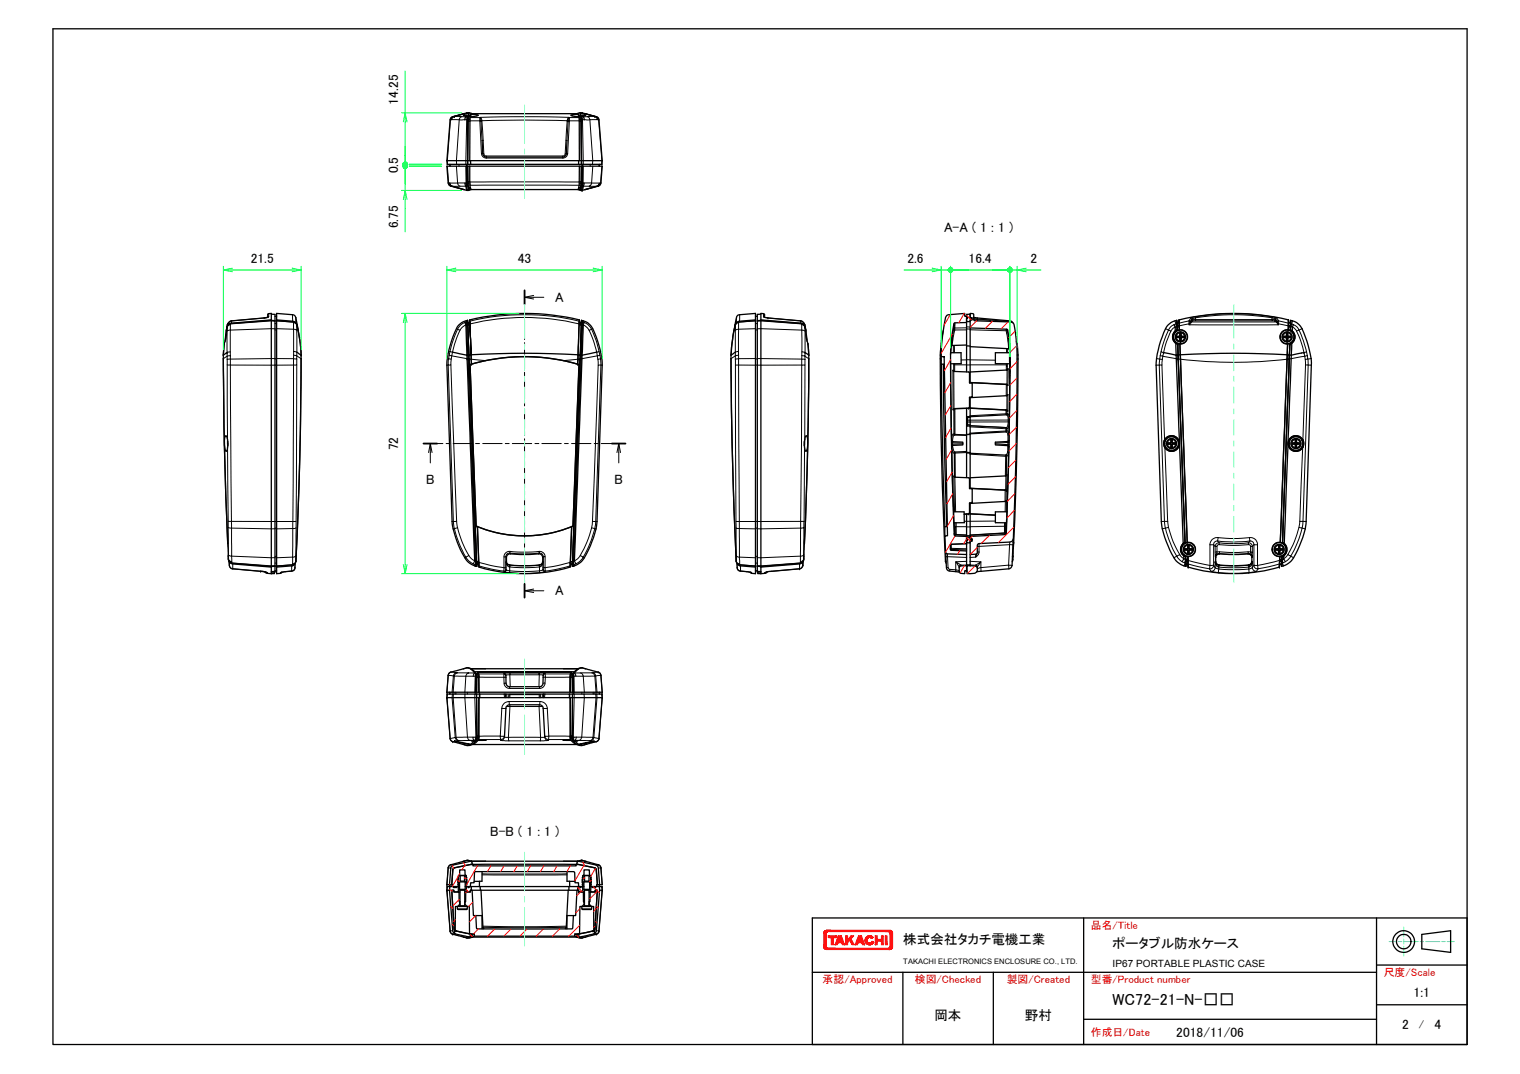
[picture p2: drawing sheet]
<svg xmlns="http://www.w3.org/2000/svg" width="297mm" height="210mm" viewBox="0 0 297 210" stroke-linecap="round" stroke-linejoin="round" font-family="sans-serif">
<defs><g id="words">
<text font-size="3.1" x="217.4" y="196.5">WC72-21-N-□□</text>
<g font-size="2.6">
<text x="77.8" y="20.4" transform="rotate(-90 77.8 20.4)">14.25</text>
<text x="77.8" y="33.9" transform="rotate(-90 77.8 33.9)">0.5</text>
<text x="77.8" y="44.7" transform="rotate(-90 77.8 44.7)">6.75</text>
<text x="184.5" y="45.3">A-A ( 1 : 1 )</text>
<text x="49" y="51.4">21.5</text>
<text x="101.2" y="51.4">43</text>
<text x="177.3" y="51.4">2.6</text>
<text x="189.3" y="51.4">16.4</text>
<text x="201.4" y="51.4">2</text>
<text x="108.5" y="59">A</text>
<text x="77.8" y="88" transform="rotate(-90 77.8 88)">72</text>
<text x="83.3" y="94.6">B</text>
<text x="120.1" y="94.6">B</text>
<text x="108.5" y="116.4">A</text>
<text x="95.8" y="163.4">B-B ( 1 : 1 )</text>
<text x="176.5" y="184.6">株式会社タカチ電機工業</text>
<text x="217.4" y="185.4">ポータブル防水ケース</text>
<text x="276.2" y="194.9">1:1</text>
<text x="182.6" y="199.5">岡本</text>
<text x="200.3" y="199.5">野村</text>
<text x="229.9" y="202.7">2018/11/06</text>
<text x="274" y="201.3">2</text>
<text x="280.3" y="201.3">4</text>
</g>
<g font-size="2.1" fill="#f00">
<text x="213.2" y="181.7">品名/Title</text>
<text x="270.4" y="190.8">尺度/Scale</text>
<text x="160.8" y="192.2">承認/Approved</text>
<text x="178.8" y="192.3">検図/Checked</text>
<text x="196.8" y="192.2">製図/Created</text>
<text x="213.2" y="192.2">型番/Product number</text>
<text x="213.2" y="202.5">作成日/Date</text>
</g>
<text font-size="2.1" x="277.3" y="201.1">/</text>
<text font-size="2" x="217.4" y="189">IP67 PORTABLE PLASTIC CASE</text>
<text font-size="1.5" x="176.5" y="188.4">TAKACHI ELECTRONICS ENCLOSURE CO., LTD.</text>
</g></defs>
<g fill="none" stroke="#000" stroke-width=".25">
<path d="M10.3 5.6h276.4v198.6h-276.4zM87.3 31.4h4.5M87.3 31.4l.1 .7h4.6M87.9 32.1v.4M88.4 36.4l2.8 .8M88.8 22.8h.1M90.7 22.2l-2.3 .6-.3 .2-.1 .3-.7 8.1M90.9 35.8l.3 1.4M91.1 22.8l-.3 .6M91.1 22.8h.1M91.1 22.6v.2M91.1 22.6h.4"/>
<path d="M91.2 22.2l-.6 .3 .5 .1M91.2 32.5h-3.9l.3 3.3 .1 .4 .4 .2 2.6 .7M91.2 36.4l.2 .8h-.2M91.2 36.4h.1M91.2 36.2v.2M91.2 22.1h.4M91.2 22.1v.1M91.2 22.1h.1M91.2 22.1l-2.4 .7M91.4 31.4v.7M91.4 32.5v3.3M91.4 32.5h-.2v3.7l.2-.2"/>
<path d="M91.4 32.5v3.2l.2 1M91.4 35.7v.3M91.4 23v.5M91.4 36.2h.1M91.4 23v.4M91.4 35.8v.2M91.4 36v.2M91.4 35.8h.1M91.4 23.4v8.7M91.4 23.4v8M91.4 36.2l.2 .8M91.5 22.6l-.1 .4"/>
<path d="M91.5 23.3l-.1 .1M91.5 22.6v.7M91.5 23.2h.3M91.5 22.2v.6M91.5 22.2h-.3M91.6 22.6l-.1 .2M91.6 22.1l-.1 .1M91.6 36.7h.3M91.6 22.6h.4zM91.6 22.1l.6 .1M91.6 36.7h.1M91.6 37l-.2 .2 .6-.1"/>
<path d="M91.6 22.6h.1M91.8 32.5h-.4M91.8 32.5v3.1l.3 1.5M91.8 32.5h21.4M92 31.4v.7h21.1M92 22.4v.4h-.5M92 22.4l1.5 .1-1.2 .3a.39 .39 0 0 0-.4 .1 .39 .39 0 0 0-.1 .5v8M92 22.4l.1-.2h18.2h2.7v.2M92 37h-.4M92.1 37.1h20.9M94.2 27.5l.1 2.6a.78 .78 0 0 0 .8 .6h14.9a.78 .78 0 0 0 .7-.6l.1-2.6M113 37.1l.6 .1"/>
<path d="M113 37h.4M113 22.4l-1.5 .1 1.2 .3a.45 .45 0 0 1 .5 .2 .45 .45 0 0 1 0 .5v7.9h-21.4M113 22.4v.4h.6M113 22.6h.4M113.1 32.1h.5M113.1 31.4v.7M113.1 36.7h.3zM113.2 23.2h.4M113.2 32.5v3.7l-.2 .9M113.2 32.5h.4M113.2 31.4h4.5M113.3 22.6h.1"/>
<path d="M113.4 22.1h.3M113.4 22.6l.1 .2M113.4 22.1l.1 .1M113.4 22.6h.1M113.4 36.7h.1M113.4 22.1l-.6 .1M113.5 22.8h.1M113.5 22.2h.4M113.5 22.2v.6M113.6 22.6v.2M113.6 22.6v8.8M113.6 23.2h.1"/>
<path d="M113.6 37.2h.1M113.6 23v8.4M113.6 22.8v.2M113.6 35.7l-.2 1M113.6 23v.5M113.6 35.7v.3M113.6 36l-.2 1 .2 .2 .2-.8M113.6 32.5v3.2M113.6 36l.2 .4M113.6 35.8v.2M113.6 35.8h.1M113.6 32.5h.1"/>
<path d="M113.6 31.4v.7M113.7 22.1l2.5 .7M113.7 22.1l.2 .1M113.7 22.1h.1M113.7 37.2h.1M113.8 36.4h.1M113.9 22.2l.6 .4h-.6M113.9 32.5l-.1 3.7M113.9 32.5h3.8l-.3 3.3-.2 .4-.3 .2-2.6 .7M113.9 32.5h-.3v3.3M113.9 22.6l.3 .8M113.9 22.6h-.3"/>
<path d="M114.1 35.8l-.1 .8a.5 .5 0 0 1-.4 .6M114.3 22.2l2.3 .6 .4 .4 .7 8.2M116.2 22.8h.1M116.6 36.4l-2.9 .8M117.1 32.1v.4M117.7 31.4l-.1 .7h-4M43.6 70.1l.3 17.8 .6 18.4M43.6 69.4v.7M43.6 69.4h.1M43.6 70.1v.1a821.8 821.8 0 0 0 .9 36.1M43.8 67.1l-.2 2.3M44.2 65.4l-.1 1"/>
<path d="M44.2 64.7l-.1 1.7-.3 .7M44.3 64.5l-.1 .2M44.4 68.9h.1M44.4 63.9v.1M44.4 68.9l-.8 .5M44.7 63.1l-.3 .4-.4 3.2M45 63.5l-.4 .1-.2 .3M45.2 62.7h.1M45.2 62.7h-.1a.76 .76 0 0 0-.5 .8M51.6 62.2l.2-.1a.4 .4 0 0 0 .5-.1 .4 .4 0 0 0 0-.5l.1-.1 .6-.1v1.2M51.6 62.2l-6.4 .5M52.4 62l-.8 .2"/>
<path d="M53 62.5l-7.9 .7-.3 .2M53 62.5v48.4M53 61.4l.7 .1v1.2M53.7 62.7v48M53.7 62.7l-.7-.1-8 .7-.6 .5-.2 .9M54.1 61.8h-.4M54.1 62.5v-1.2l3.3 .3 .4 .5 .5 2.6M54.1 62.7l3.4 .3 .3 .2 .2 .3a26.3 26.3 0 0 1 .8 5.9M54.1 62.7v48.2M54.1 62.5v.2M54.1 62.5l3.1 .3 .5 .3M57.4 63.1h.3l.3 .5a26 26 0 0 1 .8 5.8"/>
<path d="M58 68.8l.8 .6M58.8 70.1l-.2 19.4-.8 20.2M58.8 70.1a671.5 671.5 0 0 1-1.1 39.9l-.1 .3M58.8 69.4h.1M58.8 69.4v.7M88.4 68.8l2.8 .6M90.9 63.1l.1 .4 .2 5.9M91.2 63v.2h.2M91.2 63h.1M91.2 63.2l.2 6.2h-.2M91.2 69.4l.1 .7M91.2 69.4h.1"/>
<path d="M91.3 70.1h.1M91.3 70.1l1.5 39.6M91.4 62.7v.1M91.4 62.6a2.9 2.9 0 0 0-2.2 1.7 17.9 17.9 0 0 0-1.9 7.1l1 30.6a16.8 16.8 0 0 0 3.2 7.9l1.4 .8M91.4 62.7h-.2M91.4 62.8v.3M91.4 62.8l-.2-.1v.3M91.4 63.1v.5M91.4 63.2v.2M91.4 63.1v.1M91.4 63.2v.4M91.4 63.1h.1"/>
<path d="M91.4 63.6l.2 5.8M91.6 69.4h.1M91.6 69.4v.8M91.6 69.4h-.2l1.5 41M91.6 70.2l1.5 39.8M91.6 70.2h.1M91.6 70.2l1.5 39.9M91.8 62.5l.3 6.9-.3-6.1M91.8 62.5v.7M91.8 62.5a45.8 45.8 0 0 1 21.4 0M91.8 63.2v.1M91.8 63l-.4 .1"/>
<path d="M92.1 69.4h-.5M92.1 69.4a184.6 184.6 0 0 1 20.9 0M92.1 69.4v1.8M92.1 71.2l-.2 .1 .4 11.8 .7 19.7 .3 .2M92.1 71.2a36.9 36.9 0 0 1 20.8 0M92.1 71.2h.1M112.9 71.2l.3 .1-1.2 31.5-.3 .2M112.9 71.2h.1M113 69.4l-.1 1.8M113 69.4h.4M113.1 71.3h.1M113.1 71.3l-1.1 31.5a24.4 24.4 0 0 1-19 0"/>
<path d="M113.1 71.3a37.7 37.7 0 0 0-21.2 0l1.1 31.5M113.2 63.2v.1M113.2 63v.3M113.2 63l.4 .1M113.2 63.3l-.2 6.1M113.2 62.5l-.2 6.9M113.2 62.5v.5M113.3 70.2l-1.4 40.5M113.3 70.2h.1M113.4 70.2l-1.5 39.9M113.4 69.4v.8M113.4 69.4h.1"/>
<path d="M113.6 63.6l-.2 5.8M113.6 63.3v.3M113.6 63.2v.2M113.6 62.8v.3M113.6 63.2v.1M113.6 63.1v.2M113.6 63.2h.2l-.2 6.2h-.2l.2-5.8M113.6 63.1v.1M113.6 63.1h.1M113.6 62.6v.2M113.6 62.7v.1M113.6 62.6v.1"/>
<path d="M113.6 62.7h.2M113.6 62.6l.3 .1M113.7 69.4l-1.5 40.3M113.8 63v.2M113.8 63h.1M113.9 62.7l-.1 .3M113.9 62.7a3.2 3.2 0 0 1 2.3 2.3 17.7 17.7 0 0 1 1.5 6.4l-1 30.6a17.4 17.4 0 0 1-3.2 7.9l-.9 .6-.7 .2M113.9 62.7l-.3 .1v.3M114.1 63.1l-.1 .4-.2 5.2-.1 .7h-.1l-1.5 41M116.6 68.8l-2.9 .6M142.9 70.1a791 791 0 0 0 1.1 39.9l.4 .4 3.2 .3M142.9 69.4v.7"/>
<path d="M142.9 70.1l.2 16.9 .8 22.7M143.7 63.5l-.5 2.2-.3 3.7M143.7 68.8l-.8 .6M144.3 63.1l-.4 .1-.2 .3M147.6 62.7l-3.4 .3-.5 .5M147.6 61.8h.4M147.6 62.5l-3.1 .3-.5 .3M147.6 62.5v-1.2l-3.4 .3-.2 .3-.6 2.8M147.6 62.5v48.2M148 62.7v48M148.7 61.4l-.7 .1v1.2M148.7 62.6l-.7 .1"/>
<path d="M148.7 62.6l8 .7 .4 .2 .2 .3 .2 .9M148.7 62.6v48.3M148.7 62.6l7.9 .6 .3 .2M149.3 62l7.3 .7 .4 .4 .2 .4M149.4 62l-.1-.6-.6-.1v1.2M156.7 63.5l.6 .3 .2 .9M157 63.1l.3 .4 .4 3.2M157.3 68.9l.7 .5M157.3 68.9h.1M157.5 64.7l.1 1.6 .3 .8M157.5 65.4l.1 1M157.9 67.1l.1 2.3"/>
<path d="M158 69.4v.7M158 69.4h.1M158 70.1v.1a867.7 867.7 0 0 1-.8 36.1M158 70.1l-.2 17.8-.6 18.4M183.9 69.7v1.5h.5v8l.6 23.6M183.9 69.4h-.2a759 759 0 0 0 1.1 40.6l.1 .1M184 71.2l.1 11.9 .6 19.9M184.3 64.7l-.3 1.7-.3 3M184.4 71.3h.1M185 61.7l.3-.2 3.2-.2v.5h.4v.3h.2v.1l-.2 .1v.8h-2.4l-.2 .9a36.9 36.9 0 0 0-.5 6.8 708 708 0 0 0 .7 34l2.4 .1v.6h.2v.2h-.2v.6l-3.1 .1-.1 .1 .1 1 3.1 .2v.7l-3.8-.1-.3-.3-.1-3.2h.5l-.7-35.1h-.6a30.7 30.7 0 0 1 1.1-7.9zM185.8 71.1l.2 15M185.8 70.4v.7"/>
<path d="M185.8 69v.3M185.8 69h2v2.1h-2M186.2 72.4l.2 .2 3 .2 .1 2.1h.5v2.6M186.4 72.4l.1 .2M186.6 79.9h.1M186.6 79.9l-.2 .2M188.9 61.5l.7-.1v.7h.3v.4h-.3v.4h-.7zM188.9 63.1v4.5M188.9 67.5l-2.9 .1-.1 .1-.1 1.3M188.9 67.6v5.1M188.9 67.6h.7M188.9 79.8v5.2"/>
<path d="M188.9 79.8l-2.3 .1M189.3 79.8l-2.8 .1-.3 .2M189.3 79.8h-.4M189.5 79.6l-.2 .2M189.6 61.3l.7 .1v1.1l.2 .2 7 .2a.7 .7 0 0 1 .7 .6l.5 4.2 .1 3.1a745.7 745.7 0 0 1-.8 34.7l-.3 .4-.4 .1-6.1 .3-.2 .3-.1 1.6-.2 .2h-1.1v-2.6h.3v-.4h-.3v-.5l6.8-.4 .3-.2a845.8 845.8 0 0 0 .7-32.8v-.7h-.1v-.2h.1v-.8h-.1v-.9h.1v-.7h-.1v-.2h.1v-.7h-.1l-.4-2.8-.1-.1-7.2-.3v-1.6h.3v-.4h-.3zM189.6 79.8l7 .4 .2 .2M189.6 79.8v1.7M189.6 64.1v3.7l7.6 .4 .1 .1M189.6 67.8v4.9M189.6 77.7v2.1M189.6 72.7v2.1M189.6 79.8l7.2 .4 .2 .2"/>
<path d="M189.6 74.8l7.1 .3 .3 .2M189.6 74.8v.1M189.6 77.7h.1M189.9 77.7h-.4v1.9M190 77.5l-.1 .2M190.3 62l7.2 .8 .4 .3M196.6 75.2l.2 .2M196.8 77.2l-.1 .2M196.8 72.1l-.1 .2M197 77.2l-.3 .2-7.1 .3M197 72.1l-.2 .2-7.2 .4M197.3 67.3v.7"/>
<path d="M197.3 68.8h.1M197.3 68.2v.6M197.3 68.8v.1M197.3 69h-2.8v2.1h2.9M197.3 70.1h.1M197.3 73.7l-.1 11.2-.2 .1M197.3 72.4v.2v-.1M197.3 72.6v.9M197.3 69.8v.8M197.3 73.7h.1M197.3 73.5v.2M197.3 72.4v-.1v1.2"/>
<path d="M197.4 71.1v-.3v.7M197.4 71.1l-.1 1.2M198.6 66.7l.2 .6M198.7 67.3h.1M198.8 67.3a392.1 392.1 0 0 1-.3 29.8l-.4 8.9M227.4 68.9h.1M227.4 68.9l2.4 .5M229.4 63.5l.3 .4v.8M229.7 64.7a1.54 1.54 0 0 0 .1 2.4M229.7 64.7v.1M229.7 64.8a1.42 1.42 0 0 0 .1 2.2M229.7 64.7a1.56 1.56 0 0 0 .1 2.5"/>
<path d="M229.8 67.1v2.3M229.8 67.1l.4 .2M229.8 67v.2M229.8 69.4l1.4 36.9M229.8 67.2l.4 .1M229.8 69.4h.1M229.8 67l.8 .3M230 62.8h.1M230 62.6a3.3 3.3 0 0 0-2.6 2.4 19.7 19.7 0 0 0-1.5 6.4l1 30.6a16.8 16.8 0 0 0 3.2 7.9l.6 .4 1.1 .4M230 62.8v.3M230 62.6v.9M230 63.1v.1"/>
<path d="M230 62.6v.5M230 63.5v1M230 63.2l.1 1.3M230 63.5v.3M230 66h.5M230 65.8h.5M230 65.8v.2M230 64.5l-.3 .2M230 64.5h.1M230.1 64.5l-.4 .2M230.2 67.3h.1M230.2 67.3v2.1"/>
<path d="M230.2 69.4h.1M230.2 69.4h-.4M230.2 69.4v.8M230.2 70.2l1.4 35.8M230.2 70.2h.1M230.4 63.1l-.4 .1M230.4 62.5a45.6 45.6 0 0 1 21.4 0M230.4 62.5h.1M230.4 62.5v.5l-.4 .1M230.4 63.6v-1.1l.1 2M230.4 63.6h.1M230.4 63.6l.1 .9"/>
<path d="M230.5 66l.1 .5M230.5 64.5a1.39 1.39 0 0 1 1.6 1.3 1.39 1.39 0 0 1-1.5 1.5M230.5 66h.1v.5M230.5 64.5l-.8 .3M230.6 67.3v2.1M230.6 65.2l-.1 .6M230.6 65.2v.5l-.1 .1M230.6 66.5h.2M230.6 65.2h.2M230.6 67.3l.1 2.1M230.6 69.4h-.4M230.6 69.4l.1 .8"/>
<path d="M230.7 69.4a183.9 183.9 0 0 1 20.8 0M230.7 69.4v.8M230.7 70.2l1.3 35.8M230.8 65.2l.1 .6M230.8 65.2v.5l.1 .1M230.9 66h.4M230.9 65.8h.4M230.9 66l-.1 .5M230.9 66h-.1v.5M231.3 65.8v.2M250.9 65.8h.4M250.9 65.8v.2"/>
<path d="M250.9 66h.4M251.3 66l.1 .5M251.3 66h.1v.5M251.4 66.5h.2M251.4 65.2h.2M251.4 65.2l-.1 .6M251.4 65.2v.5l-.1 .1M251.5 69.4l-1.3 36.6M251.6 69.4h.4M251.6 67.3l-.1 2.1M251.6 67.3v2.1M251.6 65.2l.1 .6"/>
<path d="M251.6 65.2v.5l.1 .1M251.7 66h.5M251.7 65.8h.5M251.7 66l-.1 .5M251.7 66h-.1v.5M251.7 64.5a1.39 1.39 0 0 0-1.6 1.3 1.39 1.39 0 0 0 1.5 1.5M251.7 64.5a1.4 1.4 0 0 1 1.2 1 1.4 1.4 0 0 1-.6 1.5M251.7 64.5h.1M251.8 63.6l-.1 .9M251.8 63.6h.1M251.8 62.5l-.1 2M251.8 62.5v.6"/>
<path d="M251.8 63.1l.4 .1M251.8 62.5h.1M251.8 63.1v.5M251.8 63l.4 .1M251.9 70.2l-1.3 35.8M252 69.4h.1M252 69.4l-.1 .8M252 69.4h.3M252 67.3h.1M252 67.3v2.1M252.2 64.5h.1M252.2 64.5l.3 .2"/>
<path d="M252.2 65.8v.2M252.2 63.7v.1M252.2 63.5v1M252.2 63.2v.5M252.2 63.7v.8M252.2 63.5v.2M252.2 62.8h.1M252.2 62.8v.3M252.2 62.6a3.3 3.3 0 0 1 2.6 2.4 18.3 18.3 0 0 1 1.5 6.4l-1.1 30.6a18 18 0 0 1-2.9 7.7l-.8 .6-1.1 .4M252.2 62.6v.5M252.2 62.6v.9M252.2 63.1v.1"/>
<path d="M252.3 67v.2M252.3 67.2l-.3 .1M252.3 69.4l-1.3 36.9M252.3 69.4h.1M252.3 67l-.7 .3M252.4 67.1l-.4 .2M252.4 67.1l-.1 2.3M252.5 64.7v.1M252.5 64.7a1.53 1.53 0 0 1-.2 2.5M252.5 64.7a1.54 1.54 0 0 1-.1 2.4M252.6 64l-.1 .7M252.6 63.9v.1"/>
<path d="M252.7 63.5l-.1 .4M254.8 68.9l-2.5 .5M254.8 68.9h.1M44.1 85.2a2.45 2.45 0 0 1 .4 2.3l-.3 .7a3.7 3.7 0 0 1-.1-3zM44.5 86.2v1M44.5 86.3v.8M157.2 86.3v.8M157.2 86.2v1M157.4 85.3l.1-.1a1.32 1.32 0 0 1 .4 1.3l-.1 1.2-.3 .5a.93 .93 0 0 1-.3-1v-1zM186 86.2l.1 .2M186 86.1l.2 .3M186 87.3l.4 12.8"/>
<path d="M186 87.3h.1M186.1 86.4h.1M186.2 86.4h1.9v.6l-2 .1-.1 .2M186.2 87.1l-.2 .2M186.4 93.1l.2 .2M186.5 85l2.4 .1M186.5 93.1l.1 .2M186.6 93.3l2.8 .2 .1 2 .5 .1v2.6M188.9 85v3.5M188.9 88.3l-2.4 .1M188.9 88.5h.7M188.9 88.5v4.9"/>
<path d="M189.1 81.4v.2M189.1 81.6v1.7M189.6 84.9l-.7 .1M189.6 81.6h-.5M189.6 88.6v4.8M189.6 81.5v3.3M189.6 98.4v6.2M189.6 93.4v2.1M189.6 84.8v3.8M189.6 95.5l7 .3 .1 .2M189.6 95.5h.1M189.6 88.6l7 .4"/>
<path d="M189.6 95.5l6.8 .3 .2 .2M189.9 98.4l.1-.2-.1 .1-.4 .1v2l-.2 .1M196.4 98l-6.9 .4M196.4 98h.1M196.5 93l-6.9 .4M196.6 89h.1M196.6 97.9l-.2 .1M196.6 84.4h.1M196.6 84.4l-7 .4M196.7 97.9l-.2 .1M196.7 92.8l-.2 .2M196.7 81.1h.1"/>
<path d="M196.7 81.1l-7.1 .4M196.8 92.8l-.3 .2M196.9 88.3l.2 .2M196.9 87.1h.1M197 87.1l.1 .2M197.1 88.5h.1M197.1 88.5l-.3 11.6M197.2 86.1l-.2 .2-2.5 .1v.6l2.4 .1M227.7 86.1a1.39 1.39 0 0 1 2.1-.5 1.39 1.39 0 0 1 .1 2.1 1.39 1.39 0 0 1-2.1-.2M227.7 86.1h.1M227.7 86.1l-.1 .8 .2 .5M227.8 87.4v.1"/>
<path d="M228.3 86.6v.2M228.3 86.8h.5M228.8 86.8h-.5M228.8 86.8v.1M228.8 86.8l.1 .1M228.8 87.4h.3M228.8 86.1h.3M228.8 86.5l-.5 .1M228.8 86.1l.1 .4M228.8 86.1v.4M228.8 86.9v.5M228.9 86.9l-.1 .5"/>
<path d="M228.9 86.5l-.6 .1M229.1 86.1a.34 .34 0 0 0 0 .5 .34 .34 0 0 0 .4 0h.1M229.1 86.1v.5h.5M229.1 86.8h.5M229.1 86.8v.6M229.6 86.6v.2M252.6 86.6v.2M252.6 86.8h.5M253.1 86.8h-.5M253.1 86.8v.6M253.1 86.8l.1 .1-.1 .5M253.1 87.4h.3"/>
<path d="M253.1 86.1h.3M253.1 86.1v.5h-.5M253.1 86.1a.38 .38 0 0 1 0 .5 .38 .38 0 0 1-.5 0M253.3 86.9l.1 .5M253.3 86.5l.6 .1M253.4 86.5l.5 .1M253.4 86.1v.4M253.4 86.9v.5M253.4 86.1l-.1 .4M253.4 86.8h.5M253.4 86.8v.1M253.4 86.8l-.1 .1"/>
<path d="M253.9 86.6v.2M254.5 86.1h.1M44.5 106.3l.1 2.3M44.6 108.6l.2 1.2M44.6 108.6v.2M44.6 109.2h.1M44.8 109.8v.9l.5 .5 5.6 .5M44.8 109.8l.5 .3 8.4 .6M45 110l.5 .3 7.5 .6M50.9 111.7l.8 .1 .4 .3 .9 .1M50.9 111.7l1.1 .2M53 110.9v1.3"/>
<path d="M53.6 111.7v.4l-.6 .1M53.7 111.7h.1M53.7 110.7v1M53.7 111.6h.4M53.7 111.7l-.7 .1M53.7 110.7l-.7 .1M54.1 110.9v1.3l.8-.1 .2-.2M57.2 110.4h.1M57.2 110.4l-3.1 .3M57.2 110.4l.4-.1-.4 .3-3.1 .3M57.6 111a.62 .62 0 0 1-.6 .7l-2.1 .2M92.9 110.4v.3"/>
<path d="M92.9 110.4h.1M93 110.6l.2 .1M93 102.8h.1M93.1 110.1l.1 .2M93.1 110v.1M93.1 110l.1 .7h-.3M93.2 110.3v.3l-.3 .1M93.2 110.3l.4 .1M93.2 110.3h.1M93.3 103l.3 7.1M93.3 103l.3 7.9M93.3 103a24.5 24.5 0 0 0 18.4 0"/>
<path d="M93.6 110.1v.3M93.6 110.1v.1M93.6 110.4v.5M93.6 110.9a31.3 31.3 0 0 0 17.8 0M99.2 108.5l.4-.2 3.8 .1 1.9-.1a.73 .73 0 0 1 .8 .7v.7a.77 .77 0 0 1-.7 .8 20.2 20.2 0 0 1-6.2-.2l-.2-.6v-.9zM111.5 110.1l-.1 .1M111.7 103l-.3 7.9 .1-.8M111.7 103l-.2 7.1M111.7 103h.1M111.9 110v.1M111.9 110.1v.2M111.9 110.3h.1"/>
<path d="M111.9 110.3l-.5 .1M112 110.6l-.1 .1M112.1 110.4v.3l-.2-.1v.1M112.1 110.4h.1M144.1 111a.65 .65 0 0 0 .6 .7l2 .2M144.2 110.3l.1 .2 .4 .1 2.9 .3v-.2M147.6 111.6h.4M147.6 110.9v1.3l-.8-.1-.2-.2M148 111.7h.1M148 110.7v1M148 111.7l.7 .1M148.1 111.7v.4l.6 .1"/>
<path d="M148.7 110.9v1.3M150 111.8l-.4 .3-.9 .1M156.7 110l-.5 .3-7.5 .6M156.9 109.8l-.5 .3-8.4 .6M156.9 109.8l-.1 .9-.4 .5-6.6 .7M157.1 109.2h.1M157.1 108.6v.9l-.2 .3M157.2 106.3l-.1 2.5M184.8 108l.2 3a.65 .65 0 0 0 .6 .7l1.9 .2M185 102.8v.2h-.4l.1 1.8M185 102.8h.1M186.4 100.1v2.1"/>
<path d="M186.4 100.1h2v.3v1.8h-2M186.4 102.2l.1 2.3M186.5 104.4l.1 .1 2.3 .1M187.4 110.8v.2M187.6 110.7l1.3-.1v1h-.4v.6l-1-.2-.1-1zM188.9 105.1l.7-.1v.4h.3v.4h-.3v.4l-.7-.1zM188.9 111.6l.1 .1M188.9 100.5v4.1M188.9 106.3h.1M188.9 108.4v2.2M188.9 104.6v.3M188.9 106.3v1.4"/>
<path d="M189 110.5v.1M189 110.5h.1M189 110.6l1.8 .1a.87 .87 0 0 1-.3 1.4h-1.5zM189.3 100.5h-.9h.5M189.3 100.5h-.4M189.5 100.3l-.2 .2M189.6 110.5v.1M189.6 104.8h-.7M189.6 108.4v2.1M189.6 110.5h.1M189.6 104.6v.3M189.6 110.5h-.6"/>
<path d="M189.6 100.5l4.9 .2M191 110.9v.1M196.7 104l-.2 .2-6.9 .4M196.7 102.2l-.1 1.9M196.8 100.1l-.1 2.1M196.8 100.1h-2.3v2.1h2.2M197.8 108.8h.2M198 106h.1M198 108.8l-.2 1M198 105.4l-.2 5.2-.2 .4-.5 .2-6.2 .6M198.1 106l-.1 2.8M231.2 106.3a1.51 1.51 0 0 0 .5 2.5"/>
<path d="M231.2 106.3l.4-.3zM231.2 106.3v.1M231.2 106.4a1.38 1.38 0 0 0 .1 2.1M231.2 106.3a1.54 1.54 0 0 0 .1 2.4M231.3 108.5v.2M231.3 108.6v.6M231.3 108.5l.8 .3M231.3 109.2h.1M231.3 108.7l.4 .1M231.6 106h.1M231.6 107.5h.4M231.6 107.3h.4"/>
<path d="M231.6 107.3v.2M231.7 108.8v.9M231.7 108.8v.8M231.7 109.7v.1M231.7 109.7v.5M231.7 109.6v.1M231.7 109.8l.1 .9M231.7 110.2l.5 .1M231.7 110.2v.1M231.7 110.3l.5 .1v.5M231.7 110.3l.1 .4M231.7 110.3v.3"/>
<path d="M232 106a1.39 1.39 0 0 1 1.6 1.4 1.39 1.39 0 0 1-1.5 1.4M232 106h.1M232 106l-.8 .4M232 107.5l.1 .1M232.1 108.8h.1M232.1 107.2l-.1 .1M232.1 107.6v.5M232.1 109.7v-.9l.1 2.1M232.1 109.7l.1 1.2M232.1 106.8v.4M232.1 109.7v.1M232.1 108.1h.2"/>
<path d="M232.1 106.8h.2M232.2 110.9h.1M232.2 110.9a31.8 31.8 0 0 0 17.8 0M232.3 106.8l.1 .5M232.4 107.5h.5M232.4 107.3h.5M232.4 107.5l-.1 .6M232.9 107.3v.2M232.9 107.3h-.5M237.7 108.6l.5-.3 2 .1 3.7-.1a.69 .69 0 0 1 .7 .7v.7a.72 .72 0 0 1-.7 .8 18.2 18.2 0 0 1-6.1-.2l-.2-.4v-1.1zM249.3 107.3h.5M249.3 107.3v.2"/>
<path d="M249.3 107.5h.5M249.8 107.5l.1 .1M249.9 106.8h.2M249.9 107.6v.5h.2M249.9 107.2l-.1 .1M249.9 106.8v.4M249.9 107.6v.5M250 110.9h.1M250 110.3v.6M250.1 109.7l-.1 .6M250.1 109.7v.1M250.1 108.8l-.1 2.1"/>
<path d="M250.1 106.8l.1 .5M250.1 108.8v.9M250.1 106.8v.5h.1M250.1 108.8h.1M250.2 107.5h.4M250.2 107.3h.4M250.2 107.5l-.1 .6M250.2 107.5l-.1 .1v.5M250.2 106a1.39 1.39 0 0 0-1.6 1.4 1.39 1.39 0 0 0 1.5 1.4M250.2 106l.7 .4M250.5 110.2l-.5 .1M250.5 109.8l-.1 .9"/>
<path d="M250.5 110.3v.3M250.5 110.3l-.5 .1v.5M250.5 110.2v.1M250.5 110.3l-.1 .4M250.5 109.7v.1M250.5 109.6v.1M250.5 109.7v.5M250.5 108.8h.1M250.5 108.8v.9M250.5 108.8v.8M250.6 106l.4 .3M250.6 106h.1"/>
<path d="M250.6 107.3h-.4M250.6 107.3v.2M250.8 109.2h.1M250.9 108.5v.2M250.9 108.6l-.1 .6M250.9 108.5l-.8 .3M250.9 108.6l-.4 .2M250.9 106.3v.1M250.9 106.4a1.41 1.41 0 0 1 0 2.1M251 106.3a1.55 1.55 0 0 1-.1 2.3M87.3 136.4h.1M87.3 136.4l.7 8.1 .5 .5 2.7 .8"/>
<path d="M87.3 135.3h.1M87.3 135.3h5.6M87.3 136.4h6.3M87.4 135.7l-.1 .7M87.4 135.7h6.3M87.4 135.7h.1M87.9 135.3v.4M91.2 130.6l-3.1 .8-.4 .2-.1 .4-.3 3.3M91.2 130.6l.8 .2 .8 .8M91.3 130.6a1.72 1.72 0 0 1 1.6 1.2M92.1 130.7h2.7M92.1 130.7l-.1 .1"/>
<path d="M92.1 130.7v.1M92.5 131.1l.2 .2M92.7 131.3l.4 .5M92.7 131.3h19.6M92.9 131.8v3.5M92.9 131.8h.1M93.1 131.8l.1 .4M93.1 131.8h.1M93.1 131.8h.2M93.2 132.2v3.1h-.3M93.2 132.2h.1M93.2 135.3h.4"/>
<path d="M93.2 135.7l-.1 8.9M93.3 131.8l.3 .5M93.3 131.4l.3 .4v3.5M93.6 136.4v7.6M93.6 132.3v3M93.6 132.2v.1M93.6 136.4l-.1 8.2M93.6 135.3h18.3M93.6 136.4h17.8M93.7 135.7v.7M93.7 135.7h5.1v.7M94.8 130.7h15.4"/>
<path d="M98.8 135.7h7.4M98.8 132l.1 1.6a.72 .72 0 0 0 .7 .7h5.8a.69 .69 0 0 0 .7-.7l.1-1.6M99.4 136.4l.1-.6h6.1v.6M106.2 135.7v.7M106.2 135.7h5.1v.7v-.7h6.3M110.2 130.7h2.7M111.4 136.4l.1 7.6M111.4 136.4l.1 8.2M111.4 132.2l.1 .1M111.4 136.4h6.3M111.7 131.4l-.3 .4v3.5l.1-3M111.7 131.8l-.2 .5"/>
<path d="M111.7 131.4h-18.4v.4M111.7 131.4v.4M111.7 131.8h.2M111.9 135.7v8.9M111.9 132.2h.1M111.9 132.2v3.1M111.9 131.8h.1M111.9 131.8v.4M112.1 131.8v3.5h-.2M112.1 135.3h5.6M112.1 131.8h.1M112.1 131.6h.1"/>
<path d="M112.1 131.6v.2M112.3 131.3l-.4 .5M112.5 131.1l-.2 .2M112.9 130.7h.1M112.9 130.7v.1M113 130.7v.1M113.7 130.6l-.7 .2-.8 .8M113.7 130.6a1.81 1.81 0 0 0-1.6 1M113.7 130.6l3.5 1 .2 .4 .3 3.3M117.1 135.3v.4M117.6 135.7l.1 .7M117.6 135.7h.1"/>
<path d="M117.7 136.4h.1M117.7 135.3h.1M117.7 136.4l-.7 8.2-.4 .4-2.9 .8M88.8 144.9l3.1 .6zM91.2 145.8h.1M92.6 144.9h.4M92.6 144.9l-.8 .7-.5 .2M92.7 144.8h-.6l.5 .1M92.7 144.8h.1M93 144.9a1.76 1.76 0 0 1-1.7 .9M93 144.8v.1M93.1 144.6v.2h-.4"/>
<path d="M93.1 144.2h.4M93.1 144.3h.3v.4M93.4 144.7l-.5 .6-.6 .2 20.5 .1M93.4 144.3l-.3 .3M93.5 144.6l1.5 .1h-1.6M93.5 144.2v.4M93.6 144l-.1 .2M93.6 144v.1M106.4 144.1l-.3-5.6a.72 .72 0 0 0-.7-.7h-5.8a.77 .77 0 0 0-.7 .7l-.3 5.6M111.5 144v.6M111.5 144v.1M111.5 144.6l-1.5 .1h1.6"/>
<path d="M111.5 144.2h.4M111.6 144.7l.6 .6 .5 .2M111.6 144.3l.3 .3M111.9 144.6v.2M111.9 144.3h-.3v.4M111.9 144.8h.1M111.9 144.8h1l-.5 .1M112 144.9a1.75 1.75 0 0 0 1.7 .9M112 144.8v.1h.4M112.3 144.8h.1M112.4 144.9l.7 .6 .6 .3M113.1 145.5l3.1-.6z"/>
<path d="M113.7 145.8h.1M87.3 174.1h.5M87.3 174.1h.1M87.3 173h.1M87.3 173h.5M87.3 174.1l.7 8 .3 .5 2.9 .8M87.4 173.3h.1M87.4 173.3l-.1 .8M87.9 173v.3h-.5M87.9 173.3h1.7v1.1h-.9v-.3h-.4l.5 8.4-.3-.5-.7-7.9zM88.2 169.4l.4-.3 3.3-.7 .4 .2v.4l-3.7 .8-.3 3.2h-.5zM88.6 169.8l3.4-.8h.4v.3h20.2v-.3h.5l3.1 .7 .3 .2 .3 3.1h-.2v.3h-.2v.2h-.2v-.2h-.2v.2l-.2-.2h-.3l-.1-2.1h-.2v-1.1h-1.1v1.1h-.2v2.1h-.4v.2h-.1l-.1-.2h-.2l-.1-.7h-.6l-.1-2-.2-.2h-19.2l-.2 .2-.1 2h-.6l-.1 .7h-.2l-.2 .2v-.2h-.4v-2.1h-.2v-1.1h-1.1v1.1h-.2v2.1h-.4v.2l-.4-.2v.2h-.1l-.1-.2h-.2v-.3h-.1z"/>
<path d="M89.4 177.2h-.4v4.8l-.3-.3-.4-7.6h.4v.3h1l.1 2.4-.4 .4M89.4 177.2h1.9M89.4 177.2v.5l.2 .1h1.6l.2-.6M89.6 173.3h.1M89.7 174.4h.2M89.8 172.4l.2-.1h.8l.1 .1M89.8 173.9h1.1M89.8 172.4h1.1M89.8 172.4v1.5M89.8 173.9l.1 .2M89.8 171.2h1.1M89.8 176.8h.1"/>
<path d="M89.8 176.3h.1M89.9 174.1v3l-.2 .1M89.9 174.1h.9M89.9 171.2h.9M89.9 172.3v-1.1h-.3l-.1 .4h.1v.3h-.1v.7h.1v.3h-.1l.1 .4h.2M90.8 172.3v-1.1h.3l.1 .4h-.1v.3h.1v.7h-.1v.3h.1l-.1 .4h-.2M90.8 176.8h.1M90.8 174.4h.2M90.8 176.3h.1M90.8 174.1v3l.1 .1M90.9 172.4v1.5M90.9 173.9l-.1 .2"/>
<path d="M91.1 173.3h.1M91.2 173.3h.9v.8h-.2v.3h-.8zM91.2 168.2h.1M91.2 168.2l-3.1 .9-.4 .2-.1 .4-.3 3.3M91.3 177.2l-.5-.4v-.5h.2v-1.9h.9v-.3h.4l.2 4.9h.5l.2 2.6h4.7h13.9l.1-.2 .2-2.4h.4l.3-4.9h.3v.3h.9l.1 2.4-.4 .4M91.3 177.2h.1M91.3 168.2l.8 .2M91.3 168.2l.6 .2M91.4 177.2h.3l.1 5.4h.9v.4h19.6v-.4h1v-5.4h.4M92.1 168.4h-.1M92.1 168.4h.1M92.1 173.3h1.7"/>
<path d="M92.1 168.4h2.7M92.1 168.4v.1M92.3 168.9l.1 .1M92.3 174.1h1.7M92.4 169h20.2M93 179h1.2v2.6M93.7 172.3v1M93.8 173.3l.1 .8M93.8 173.3h17.4M94 174.1l.4 7.3M94 174.1h17M94.2 170.4v1.9h-1.5"/>
<path d="M94.8 168.4h15.4M110.2 168.4h2.7M110.8 170.4v1.9h1.5M111 174.1l-.4 7.3M111 174.1h1.8M111.2 173.3h1.7M111.2 173.3v.8M111.3 172.3v1M112.1 179h-1.3v2.6M112.7 168.9l-.1 .1M112.9 168.4h.1M112.9 168.4v.1"/>
<path d="M112.9 173.3h1v1.1h-.8v-.3h-.2zM113 168.4l3.4 .7a.67 .67 0 0 1 .5 .6l.3 3.3h-.4l-.3-3.1-.3-.2-3.5-.7 .1-.4zM113 168.4l.7-.2-.6 .2M113 168.4h.1M113.7 177.2l.2 .6h1.6l.2-.6M113.7 177.2h1.9M113.7 168.2h.1M113.7 168.2l3.3 .9 .2 .1 .2 .5 .3 3.3h-.5l-.1 .3M113.9 173.3h.1M114 174.4h.2M114.1 173.9l.1 .2M114.1 172.4h1.1"/>
<path d="M114.1 172.4v1.5M114.1 172.4l.2-.1h.8l.1 .1M114.1 173.9h1.1M114.1 171.2h1.1M114.1 176.8h.1M114.1 176.3h.1M114.2 174.1v3l-.1 .1M114.2 174.1h.9M114.2 171.2h.9M114.2 172.3v-1.1h-.3l-.1 .4h.1v.3h-.1v.7h.1v.3h-.1l.1 .4h.2M115.1 172.3v-1.1h.3l.1 .4h-.1v.3h.1v.7h-.1v.3h.1l-.1 .4h-.2M115.1 176.8h.1"/>
<path d="M115.1 174.4h.2M115.1 176.3h.1M115.1 174.1v3l.2 .1M115.1 176.8l.5 .4M115.1 176.8v-.5h.2v-1.9h1v-.3h.4l-.4 7.6-.3 .3v-4.8h-.3M115.2 173.9l-.1 .2M115.2 172.4v1.5M115.4 173.3h.1M115.5 173.3h1.6l-.6 8.7-.3 .5 .5-8.4h-.4v.3h-.9zM115.6 177.2h.1M117.1 173.3h.5M117.2 174.1h.5"/>
<path d="M117.6 173.3h.1M117.6 173.3l.1 .8M117.7 174.1h.1M117.7 174.1l-.7 8.1-.4 .4-2.9 .8M211.8 179.5v24.7M269 179.5v24.7M286.7 179.5h-128v24.7h128M88.8 181.9l.3 .1M88.8 182.5l3.1 .7-.6 .2M88.8 181.9h.1M89.1 182h.1M89.1 182l2.6 .6"/>
<path d="M89.1 182l2.8 .6M91.7 182.6h.1M91.9 182.6h.4v.6h-.4zM92.2 183.2h20.6M92.3 183.2l-1.1 .2M92.7 183l-.4 .2M92.7 182.6l-.4 .2M112.3 183l.9 .4h.5M112.3 182.6l.4 .2M112.7 182.6h.4v.6h-.3zM113.1 183.2l.6 .2M115.9 182l-2.6 .6"/>
<path d="M115.9 182l-2.8 .6M115.9 182h.1M116.2 181.9l-.3 .1M116.2 182.5l-3.1 .7M116.2 181.9h.1M158.7 190.1h110.3M176.4 190.1v14.1M194.1 190.1v14.1M211.8 199.3h57.2M269 196.4h17.7M269 188.7h17.7M277.9 182.7l5.6-.7v4.2l-5.6-.7z"/>
<circle cx="230.7" cy="65.9" r="1.34"/>
<circle cx="230.7" cy="65.9" r=".99"/>
<circle cx="251.5" cy="65.9" r=".99"/>
<circle cx="251.5" cy="65.9" r="1.34"/>
<circle cx="228.9" cy="86.7" r="1.52"/>
<circle cx="228.9" cy="86.7" r=".99"/>
<circle cx="228.9" cy="86.7" r="1.53"/>
<circle cx="229" cy="86.7" r="1.34"/>
<circle cx="253.2" cy="86.7" r="1.54"/>
<circle cx="253.2" cy="86.7" r="1.37"/>
<circle cx="253.3" cy="86.7" r=".99"/>
<circle cx="253.3" cy="86.7" r="1.53"/>
<circle cx="253.3" cy="86.7" r="1.34"/>
<circle cx="232.2" cy="107.4" r="1.34"/>
<circle cx="232.2" cy="107.4" r=".99"/>
<circle cx="250" cy="107.4" r="1.35"/>
<circle cx="250" cy="107.4" r=".99"/>
<circle cx="274.3" cy="184.1" r="1.41"/>
<circle cx="274.3" cy="184.1" r="2.12"/>
</g>
<g fill="none" stroke="#000" stroke-width=".2">
<path d="M87.4 32.5l.2 3.3M87.8 35.8h.1l.2 .4 .3 .2-.3-.1zM87.8 35.8h-.1v.1l.3 .4 2.5 .7M88 32.1v.4M88 23.5l-.5 8.6M88.1 36.4h.1M88.2 23l.5-.2-.7 .6zM88.3 23.4h1.4l-.5 8.7M88.3 23.4h-.1M88.5 22.8h.1M89.2 32.5l.2 3.3h-1.5M89.7 32.1v.4"/>
<path d="M89.9 36.4h-1.5M90 23l.2-.2h1.1a.52 .52 0 0 1-.2 .6 .52 .52 0 0 1-.6 0h-.8zM90.2 22.8h-1.1a.73 .73 0 0 0-.8 .6M90.5 22.2l-1.8 .6h.1M91 32.5l.1 3.4 .1 .4 .2-.1M91.2 32.1v.4M91.2 35.8h.2h-1.9a.67 .67 0 0 0 .3 .6 .67 .67 0 0 0 .7 0h.5M91.3 22.8h.1M91.4 35.5l.1 .3h-.1M91.4 32.5l.1 3h.3M91.4 23.7h.1l-.1 7.7M91.4 36.2l-.4 .2"/>
<path d="M91.5 23.2l-.1 .2M91.5 35.8h.3M91.6 23.4h-.4l-.2 8.7M91.6 22.1l-.1 .7M91.6 36.7h.1M91.6 36.7v.3M91.6 22.1v.5M91.6 36.7v.3l-.1 .2M91.8 35.6h21.4M91.8 23.6h2M91.8 36.2h21.4M91.8 23.4h-.3v.2v.1h.3"/>
<path d="M91.9 23a335.5 335.5 0 0 1 21.3 0M93.8 23h.1zM93.8 23.6l.3 6.4 .4 .1-.1-2.6M93.8 23.6h.2M93.8 23l.2 .6h.2l8.3-.1 8.3 .1 .2-.4 .2-.2-.2 .6M93.8 23v.6M93.9 23l.2 .4 .1 .2h-.2M94 23.6h.2l.2 3.9M94 23.6h.1M94 23.6l.2 3.9h.2M94.1 30a.94 .94 0 0 0 .9 .9M94.5 30.1l.2 .3 .4 .1-.1 .4"/>
<path d="M95 30.9h15M95.1 30.5h14.9v.4M110.8 23.6h.2zM110.8 23.6h.1M110.9 30l-.5 .1-.1 .3-.3 .1M110.9 30a.94 .94 0 0 1-.9 .9M111 23.6h.3M111 23.6h.3l-.4 6.4M111 23.6l-.2 3.9h-.2l-.2 2.6M111 23.6h-.2l-.2 3.9M111 23.6h.1M111.1 23h.2v.6"/>
<path d="M111.3 23.6h1.9M113.2 35.5h.4M113.2 35.8h.3M113.2 23.7h.3l.1 7.7M113.3 36.7l.1 .3 .2 .2M113.4 22.1l-.1 .5M113.4 22.1l.1 .7M113.4 23.4l.2 .3M113.6 23.2v.2h-.4M113.6 35.5l-.2 1.5M113.6 36.2l.4 .2M113.6 22.8h.1l.1 .5v.1h-.2"/>
<path d="M113.6 32.5v3M113.6 31.4h.1M113.9 32.1v.4M114 22.8h.8M114 22.8h-.3M114 22.8h.1M114 36.4h1.1M114 32.1l-.2-8.7h1.5l.5 8v.7M114 32.5l-.1 3.3-.1 .5-.2-.1M114.5 22.2l2 .6M114.8 22.8h.8a.81 .81 0 0 1 1.1 .6h-1.4l-.2-.4zM115.3 32.1v.4"/>
<path d="M115.8 32.5l-.2 3.3h-2h.2M116.2 22.8l.5 .2 .2 .4M116.5 22.8h.1M116.5 22.8l.3 .2 .2 .5M116.7 36.4h.1M116.7 23.4h.2M116.7 36.4l-2.2 .6M116.9 23.4h.1l.6 8v.7M117 32.1v.4M117.1 35.8h-1.5l-.1 .3-.4 .3h1.5M117.1 35.8h.1v.3l-.6 .3 .3-.1zM117.4 35.8l-.5 .6"/>
<path d="M117.6 32.5l-.2 3.3h-.2M102.5 58.1h3.8M102.5 56.8v3.8M104.3 57.8l-1.8 .3 1.8 .4M44.4 64.7v4.2l.6-.1M44.4 63.8v.1M44.4 69.7l.6-.2v.7l-.6 .1zM44.4 70.3v1.1M44.4 68.9v.8l-.8 .4M44.4 71.4l.1 14.6M44.5 63.6l.5-.3v1.2l-.6 .2zM44.5 63.5h-.1"/>
<path d="M44.5 63.5h.1M44.6 63.5h.1M44.6 63.3v.2M45 68.8v.7M45.2 62.7l-.5 .3-.1 .3M45.2 62.7v.5M52.5 61.9l-.9 .3-6.4 .5M52.5 61.9l-.2 .1M52.5 61.3v.6M53.7 70.1l-8.7 .1v1.2h-.6M53.7 70.2h.4M53.7 62.8l-.7-.1-8 .6"/>
<path d="M53.7 63.3h.4M53.7 64.3l-8.7 .2v4.3M54.1 64.5h-.4M54.1 64.3l3.3 .1v4.3M54.1 70.1h3.3v1.3h.6v-1.2M54.1 62.7l3.3 .3M57.2 61.5v1.3M57.4 63l.6 .3M57.4 63v1.4l.6 .2v-1M57.4 63h.1M57.4 68.7l.6 .1v.8l-.6-.1zM57.4 69.5v.6l.6 .1v-.6l.8 .5"/>
<path d="M57.7 63l-.1 .1M57.8 62.1v1.1M58 71.4l-.1 30.5h-12.7l.1 1.4-.7-.2M58 64.6v4.2M87.3 71.4h.3l1 30.6 .2 1.3 .6-.1-.2-1.3M87.4 70.1h.3l-.1 1.3h.5l.1-1.2M87.8 69.5l-.1 .7h.5l.1-.6 3.3 .6M87.9 68.7l.5 .1-.1 .8-.5-.1zM88.1 71.4l1.1 30.5-.9 .1M89.2 64.3l.2 .1-1 2.7-.5 1.6M89.9 64.6l-.7 1.5-.8 2.7M91 63.6h.4"/>
<path d="M91 62.7l.1 .3M91.1 63l.1 .3 .2 .1M91.1 63a2.03 2.03 0 0 0-1.6 1.4l.4 .2 .5-.6 .6-.5M91.1 63l.3 .1M91.2 63.5h.2M91.4 63.3l.1 .3h-.1M91.4 63.6l.2 5.8M91.6 69.4h.1M91.6 70.2h.1M91.6 70.2h.5M91.6 70.2l1.5 39.5 .2 .1M91.8 62.8a45.7 45.7 0 0 1 21.4 0"/>
<path d="M91.8 63.3a45.5 45.5 0 0 1 21.4 0M91.8 63v.2l-.3 .1-.1-.2M91.8 63.5l-.3 .1M92.1 69.4h.1M92.1 70.2l2.7 .3M92.1 70.2h.1M102.5 61.2v.8M102.5 62.6v3.8M102.5 67v.8M102.5 68.4v3.8M102.5 72.8v.7M102.5 74.2v3.8"/>
<path d="M102.5 78.6v.8M102.5 80v3.8M112.9 70.2l-2.7 .3M112.9 70.2h.4l-1.4 39.5-.2 .1M112.9 70.2h.1M113 69.4h.1M113.2 63.5l.3 .1M113.2 63v.2l.4 .1M113.3 70.2h.1M113.4 69.4h.1M113.6 63.3l-.1 .3h.1M113.6 63.6l-.2 5.8"/>
<path d="M113.6 63.6h.4M113.6 63.1v.2M113.8 63.5h-.2M113.9 63a2.51 2.51 0 0 1 1.7 1.4l.2-.1M113.9 63l-.1 .3-.2 .1M113.9 63l-.3 .1M114 63.5l.8 .6 .3 .5M114 62.7l-.1 .3M116.6 68.8l.5-.1 .1 .8-.5 .1zM116.7 69.6l.1 .6M116.7 69.6l-3.3 .6M116.9 71.4l-.1-1.2 .6-.1v1.3l-1 30.6h.3"/>
<path d="M117.1 68.7l-.6-2.2-.9-2.1-.5 .2 .9 2.1 .6 2.1M117.2 69.5l.2 .6h.2M117.7 71.4h-.8l-1.1 30.5M143.7 69.6l-.8 .5M143.7 68.8l.6-.1v.8l-.6 .1zM143.7 63.6v1M143.7 69.6v.6M143.7 71.4v-1.2l.6-.1 .2 31.9 12-.1 .2-30.5h.5h.1v14.6M143.9 62.1v1.1M144.1 63v.1M144.3 68.7v-4.3l-.6 .2v4.2M144.3 63l-.5 .3"/>
<path d="M144.3 63v1.4l3.3-.1M144.3 69.5v.6h3.3M144.6 61.5l-.1 1.3M147.6 70.2h.4M147.6 63.3h.4M147.6 64.5h.4M147.6 62.7l-3.3 .3M148 62.8l.7-.1 8 .6v1.2l-8.7-.2M149.2 61.9l.9 .3 6.5 .6 .3 .2 .3 .5h.1M149.2 61.9l.2 .1M149.2 61.3v.6M150.1 62.2h.1"/>
<path d="M156.5 62.7v.5M156.7 63.3l.5 .3 .1 .4M156.7 64.5l.6 .2v4.2l-.6-.1zM156.7 68.8v.7M156.7 69.5v.7l-8.7-.1M157.1 63.3v.2M157.2 63.5h.1M157.3 64h.1M157.3 63.9v.8M157.3 70.3l-.6-.1v1.2h-13l.1 30.5M157.3 70.3v1.1M157.3 68.9v.8l-.6-.2"/>
<path d="M158 70.1l-.7-.4v.6M183.7 70.2h.2M186.1 67.5l.5-3-.2-.2-.5 3.4M186.3 67.5v1.5M186.4 71.3v1.1h-.2v7.7h.2v4.8h.2v-5h-.1M186.4 71.1v.2h.2v-.2M186.4 72.6v7.3M186.5 67.5v1.5M186.6 64.1v.4M186.6 63.1v1l-.2 .2v-1M187.8 70.4h6.7M188.9 64.1h-2.3"/>
<path d="M188.9 64.5h-2.3M188.9 63.9h.7M188.9 64.3h.7M189.3 79.8h.1M189.6 64.5l7 .2v-.3l.2 .1a.82 .82 0 0 0 0 1l.3 2.7M189.9 77.7h.1M190.3 62.1l.7 .3v.1h-.7M191 62.2v.2l6.4 .4M191 62.7v-.2l2.5 .1v.2M196.7 72.3v-1h.1v.8h.2v3.2l-.2 .1v1.8h.2v3.2h-.2v.5h-.2v-.7M196.7 71.1v.2h-10.1v1.3M196.7 75.2l-.1 2.2"/>
<path d="M196.7 68.2v.8M196.7 75.1l-.1 .1M196.8 77.3v2.9M196.8 75.1v.1M196.8 72.3v2.8M196.8 71.1v.2M196.9 68.2v.8M196.9 64.5h-.1l.5 3.6M197.2 68.2l.1 .1M197.3 70.3h.1M197.3 68.5h.1M197.3 72.7h.1"/>
<path d="M197.3 72.9h.1M197.3 73h.1M197.3 73.3h.1M197.3 68h.1M197.4 70.8h.1M197.4 62.8v.1zM197.4 62.8h.1M197.4 62.7v.1zM197.4 62.8l.4 .2M198.8 69.4h.1M198.8 70.2h.1M226.7 69.5l-.1 .7-.6-.1"/>
<path d="M226.9 68.8l-.2 .7M227.1 70.3l-.5-.1-.1 1.2h-.6M227.1 70.3v1.1M227.4 68.9l-.2 .8-.5-.2M228.3 64.5l.5 .2a16 16 0 0 0-1.4 4.2l-.5-.1 .6-2.2zM229.6 62.7l.2 .6-.4 .2a1.97 1.97 0 0 0-1.1 1l-.5-.2M229.7 64h.1M229.7 63.9l-.4 .2-.5 .6M229.9 63.9l-.2 .1M230 63.2l.1 .5 .3-.1v-.2M230 63.3h-.2l.2 .5M230 63.7l.2 .2"/>
<path d="M230.2 67.2v2.2M230.2 63.9l-.2 .1 .1 .6M230.2 69.4h.1M230.2 70.2l1.4 36M230.2 70.2h.1M230.2 70.2l-3-.5-.1 .6M230.2 70.2h.5M230.4 63.9h-.2M230.4 63.7l2-.4v.2h15.1h2.3v-.2l2 .4M230.5 66h.1M230.5 65.8h.1M230.6 66.1h.1"/>
<path d="M230.6 65.7h.1M230.6 69.4h.1M230.7 70.2a88.6 88.6 0 0 0 20.8 0M230.7 70.2h.1M230.8 66.1h.1M230.8 65.7h.1M230.9 66h.1M230.9 65.8h.1M232.4 62.7v.8l.1-.1M232.4 62.7l.2 .1M232.4 62.7l-2 .5M232.6 62.8l.2 .1z"/>
<path d="M232.6 62.8l-.1 .6 .2-.5M232.6 62.8h.1M232.7 62.2h.1a.62 .62 0 0 0 .8-.1v.4M232.7 62.2l-.3 .5 .2 .1M232.7 62.9h16.8M232.8 62.9h.1M232.8 62.6l.1 .2 .2-.1M232.8 62.6l-.2 .2M233 62.5l-.2 .1M233 62.5l.1 .2h.5M233 62.5v-.1l-.2 .2M233 62.8l-.2 .1-.2-.1"/>
<path d="M233.6 61.9a41.9 41.9 0 0 1 15.9 .3M233.6 61.9v.2a47 47 0 0 1 15 0M233.6 61.9l-.9 .3M233.6 62.5h-.6M233.6 62.5h15M233.6 62.5v.2h15M248.6 62.1l.2 .1a.28 .28 0 0 1 .3 0 .28 .28 0 0 1 .1 .3h-.6M248.6 62.1v.4M248.6 62.5v.2h.4M248.6 61.9v.2M249 62.7l.3-.2 .1 .1-.1 .2zM249.2 62.8l.3 .1"/>
<path d="M249.5 62.9l.1-.1 .2 .5M249.6 62.8l-.1 .1 .2 .5M249.6 62.8l-.1 .1M249.6 62.8h.1M249.7 63.4l.1 .1zM249.9 62.7l-.5-.5-.1 .2 .3 .4M249.9 62.7l-.3 .1M249.9 62.7l-.1 .6M249.9 62.7l1.9 .5M251.3 66h.1M251.3 65.8h.1M251.4 66.1h.1"/>
<path d="M251.4 65.7h.1M251.5 70.2h.1M251.5 69.4h.1M251.6 66.1h.1M251.6 65.7h.1M251.7 65.8h.1M251.7 66h.1M251.8 63.4v.2l.3 .1-.1 .2h-.2M251.9 70.2h-.4M251.9 70.2l-1.3 36M251.9 70.2h.1M252 69.4h.1"/>
<path d="M252 63.9l.2 .1v.6M252 67.2v2.2M252.2 63.8l.1 .1M252.2 63.2l-.1 .5h.1M252.4 63.3l.3 .2a1.81 1.81 0 0 1 1.1 1l-.4 .2-.6-.6a.41 .41 0 0 1-.4-.2 .41 .41 0 0 1 0-.5zM252.6 62.7l-.2 .6h-.2M253.4 64.7l.7 1.6 .7 2.6 .5-.1M254.4 64.3l-.6 .2 .9 2.1 .6 2.2M254.8 68.9l.2 .8-3.1 .5M255 69.7l.5-.2 .1 .7-.5 .1zM255.1 70.3v1.1M255.1 71.4l-.5 14.6"/>
<path d="M255.3 68.8l.2 .7M256.2 70.1l-.6 .1v1.2h-.5M256.3 71.4h-.7l-1 30.5h-.6l.6-14.4M44.5 87.5l.1 14.4h.6l-.2-30.5h12.4l-.2 31.9 .7-.1v-1.3M82.8 86.7h3.7M83.8 88.5l.3-1.8 .3 1.8M84.1 86.7v3.8M87.2 86.7h.7M88.6 86.7h3.7M92.9 86.7h.8M94.3 86.7h3.8M98.7 86.7h.8"/>
<path d="M100.1 86.7h3.8M102.5 84.4v.8M102.5 85.8v3.8M102.5 90.2v.8M102.5 91.6v3.8M102.5 96v.8M102.5 97.4v3.8M104.5 86.7h.8M105.9 86.7h3.8M110.3 86.7h.8M111.7 86.7h3.8M116.1 86.7h.8"/>
<path d="M117.5 86.7h3.8M120.6 88.5l.3-1.8 .4 1.8M120.9 86.7v3.8M121.9 86.7h.3M157.2 87.5l-.1 14.4M186 86.9l.2-.1v.3l-.2 .2M186 86.6h2.1M186 86.2l.2 .2M186 86.2h.1M186 86.2v1.1M186 87.3l.2 1.2 .2 .1 .1-.2M186 87.3h.1"/>
<path d="M186.2 86.4v.4h1.9M186.2 87.1l.2 1.1 .2 .2M186.5 85l-.2-.2-.1 .1-.2 1.2M186.5 85a1.47 1.47 0 0 0-.4 1.4M186.6 93.3l.1 6.8M186.6 88.4v.2l2.3-.1M186.7 93.3l-.1-4.7-.1-.1v4.6h-.1l.1 7M188.9 85l-2.3-.1v.1M188.9 88.6h.7M189.1 83.3h.5M189.1 83.1h.5h-.5M189.1 82.5h7.9v-.4h.2v.9l-.3 .8"/>
<path d="M189.1 81.4h.5M189.6 83.3l7 .3M189.6 88.8l6.9 .4v-.2M189.6 83.5l7 .3v-.2M189.6 84.9h-.7M189.9 98.3v.1M194.5 86.6l2.5-.1-.1 .6 .2 .2M194.5 86.8l2.7 .1M196.4 95.8h.1M196.4 95.8v2.2M196.5 93v-3.8h.2l-.1 10.9M196.5 98l-.1 2.1"/>
<path d="M196.6 80.2h.1M196.6 83.8h.2v.5h-.2zM196.6 84.4v-.1l-7 .4M196.6 83.6l.3 .2zM196.6 93l-.1 2.8M196.6 81.1v-.2l-7 .4M196.7 81.1l.2-.2a1.26 1.26 0 0 1 .3 1.2M196.9 80.9l-.1 .2 .1 .2 .1 .8h-7.9M197 87.1l-.1 .4a1.55 1.55 0 0 1-.3 1.5l.1 .2a2.22 2.22 0 0 0 .4-1.9M197.1 87.3h.1M197.2 86.1h.1M197.2 86.1v.4"/>
<path d="M197.2 86.5v.4M197.2 86.9l-.1 .4M197.2 86.1l-.2 .4h.2M197.2 84.9a.46 .46 0 0 0-.4-.6l-.1 .1a1.38 1.38 0 0 1 .3 1.5v.4M197.2 84.8v1.3M197.2 82.5h-.2l-.1 .8-.2 .3-7.1-.4M227.5 86.2l.1 .1M227.5 86.1h.2M227.6 86.1h.1M227.6 86l-.5-14.6h-.3h-.3l1.1 30.5-.7 .1M227.6 87.4h.2M227.6 87.5h.2v.2"/>
<path d="M227.6 87.5l.6 14.4M227.7 87.2l-.2 .1M227.7 85.8v.3M228.8 86.6h.1M228.8 86.8h.1M228.8 86.9h.1M228.8 86.5h.1M229 86.9h.1M229 86.5h.1M229.1 86.8h.1M229.1 86.6h.1M253.1 86.6h.1"/>
<path d="M253.1 86.8h.1M253.1 86.9h.1M253.1 86.5h.1M253.3 86.9h.1M253.3 86.5h.1M253.4 86.8h.1M253.4 86.6h.1M254.5 87.4h.1M254.5 85.8v.3h.1h-.1M254.5 87.2l.2 .1M254.6 87.5h-.2v.2M254.7 86.2l-.1 .1"/>
<path d="M44.6 101.9v6.5l.5 .3h.2v-5.4l8.4 .1M44.6 109.2a.7 .7 0 0 0 .7 .6v.1a.58 .58 0 0 1-.7-.7zM44.6 109.2h.1M44.6 108.4v.8M44.7 109.7l.3 .3h.3M44.8 109.8v.8M44.8 109.9v.7M44.8 110.6l.2 .4 .5 .2M45.3 110.1l8.4 .5M45.5 111.2l5.4 .5M45.5 110.3v.9M50.9 111.7l1.4 .3"/>
<path d="M50.9 111.7h.1M51.9 111.8l.4 .2M52.3 112v.1M53 112h.6M53.6 111.8h-.6M53.7 109l-8.4-.3v1.1M53.7 111.7l-.7 .1M53.7 110.1h.4M53.7 108.8h.4M53.7 103.3h.4M54.1 103.4l3.1-.1v5.6M55 111.9l-.2 .2"/>
<path d="M57 111.7l-2.2 .3M57 110.6v1.1M57.2 110.2v.2M57.2 110.4l-3.1 .2M57.2 108.9v1.3M57.2 108.9l-3.1 .2M57.5 110.3h.1M57.6 110.2l-.4 .2M57.6 111a.65 .65 0 0 1-.6 .7M57.6 110.2v.8M57.7 110.1l-.1 .9M57.8 109.7a.62 .62 0 0 1-.6 .5"/>
<path d="M57.8 109.7h.1M57.8 108.6v1.1M57.9 103.2l-.1 5.4-.3 .3h-.3M88.6 103.4l.2-.1a21.1 21.1 0 0 0 2.2 5.6M89.4 103.2a19.1 19.1 0 0 0 2.2 5.4l-.6 .3M91 108.9a2.95 2.95 0 0 0 1.5 1.3M91 108.9l-.2 .2M91.6 108.6l.5 .6 .7 .5M92.5 110.2l.4 .2M92.8 109.7l-.3 .5M92.8 109.7h.3M92.9 110.4l-.1 .2"/>
<path d="M92.9 109.8h.2M92.9 110.2v.2M93.1 110.1l.1 .2-.3 .1M93.1 110.1l-.2 .2M93.6 110.2v.1M93.6 109.9l-.3-.1-.1 .3 .4 .1M93.6 110.6l3 .8 1.9 .3v-.2a.37 .37 0 0 1 0-.4 .37 .37 0 0 1 .3-.1M98.8 111l.1 .3M98.9 111.3l-.2 .3-.2 .1v.1M99 109.7l-.1 1.6M99 109l-.2-.2-.3 .1v2.1l-2.5-.4-2.4-.7M99.6 110.5v1.4a20.9 20.9 0 0 0 5.8 .1"/>
<path d="M99.6 110.5v.3l1 .1 4.8-.1M99.6 110.5l-.4-.2-.3-.5 .2 .7 .4 .3M99.6 107.8a1.09 1.09 0 0 0-1.1 1.1M99.6 110.5l2.9 .1 2.9-.1M99.8 108.3a.58 .58 0 0 0-.7 0 .58 .58 0 0 0-.3 .5v2.2M102.5 115.5h3.8M102.5 101.8v.8M102.5 103.2v3.8M102.5 107.6v.8M102.5 109v3.8M102.5 113.4v.8M102.5 114.8v2"/>
<path d="M104.3 115.2l-1.8 .3 1.8 .3M105.4 110.5h.1M105.4 107.8a1.06 1.06 0 0 1 1.1 1.1l-.3-.1a.73 .73 0 0 0-.8-.7 23.1 23.1 0 0 1-5.8 0v-.3a27.6 27.6 0 0 0 5.8 0l-.1 .5M105.4 110.5v.3M105.4 110.8v.8a23.8 23.8 0 0 1-6.3-.1l-.2-.1-.2 .3-.2 .1 1.1 .2M106.1 109.7v1.7l.3 .4 5-1.2M106.1 109l.1-.2-.1 2.2M106.1 109.8a.95 .95 0 0 1-.7 1 .26 .26 0 0 1 0-.3 .26 .26 0 0 1 .3-.1zM106.1 111v.3M106.1 111.3l-.1 .2a.41 .41 0 0 0-.6 .5l1.1-.2M106.5 108.9v2.1h-.4M111.4 110.2l.4-.1 .1 .2 .3 .1"/>
<path d="M111.4 110.2v.1M111.5 109.9l-2.5 .7-2.5 .4 .1 .7-.4-.2-.1-.2M111.7 109.8l.2 .3M111.7 109.8l-.2 .1M111.9 110.1l.2 .2M111.9 109.8h.2M112.1 110.2l.1 .2M112.2 110.4v.2M112.2 109.7l.7-.5 .5-.6 .6 .3a2.95 2.95 0 0 1-1.5 1.3M112.2 109.7h-.3M112.2 109.7h.1a.37 .37 0 0 1 .2 .4 .37 .37 0 0 1-.3 .3M115.6 103.2l.2-1.3 .6 .1a18.4 18.4 0 0 1-2.4 6.9l.2 .2"/>
<path d="M116.5 103.4l-.9-.2a20 20 0 0 1-2.2 5.4M143.8 103.2v-1.3l.7 .1v6.9l3.1 .2M143.9 109.7h.1M143.9 109.7a.66 .66 0 0 0 .6 .5v.2M143.9 109.7v-1.1l.3 .3h.3v1.3M144 110.1l.1 .9M144.1 111a.65 .65 0 0 0 .6 .7M144.1 110.2v.8M144.1 110.2l.4 .2M144.2 110.3h.1M144.5 110.4l3.1 .2M144.5 110.4h.1"/>
<path d="M144.7 111.7l2.2 .3-.2-.1M144.7 110.6v1.1M146.9 112v.1M147.6 108.8h.4M147.6 103.3h.4M147.6 103.4l-3.4-.1-.4-.1 .1 5.4M148 110.1h-.4M148 111.7l.7 .1M148.1 111.8h.6M148.1 112h.6M149.5 112v.1M149.8 111.8l-.3 .2"/>
<path d="M150.8 111.7l-1.3 .3M156.2 110.3v.9M156.2 111.2h.1M156.2 111.2l-5.4 .5M156.4 110.1l-8.4 .5M156.9 109.9v.7M156.9 110.6h.1M156.9 110.6l-.2 .4-.5 .2M156.9 109.8v.8M157 109.7l-.2 .2-.4 .1M157.1 109.2v-.8l-.2 .2-.5 .1v1.1M157.1 109.2a.59 .59 0 0 1-.7 .7v-.1"/>
<path d="M157.1 109.2a.71 .71 0 0 1-.7 .6M157.1 108.4v-5.3l-.6 .2-.1 5.4-8.4 .3M157.1 101.9h-.6v1.4l-8.5 .1M157.1 101.9v1.2M184.8 109.7h.1M184.8 109.8h.1M184.8 108.9l4.1 .1M185.1 108.3l.2 2.7M185.3 111h-.3M185.3 111l.3 .3M185.6 111.3v.4M185.8 106.4h.1"/>
<path d="M185.9 106.4v.8h-.2l.2 .4M186.5 104.6v-.2l.2 .1v.3M186.5 104.4h.1M186.6 102.2v.7M186.9 102.2v.8h2M186.9 104.5v-1.5l-.3-.1 .1 1.6 2.2 .1M187.4 111.6l-.6-.2v.4M187.8 110.5l-.4 .3M187.8 110.6v-.1h-.1l-.3 .3M187.8 110.5l-1-.7 .6 1M188.9 107.3l-3-.1v.2l3 .1M188.9 109.7l-2.1 .1v1.6l-1.2-.1"/>
<path d="M188.9 103h.7M188.9 110.5h-1.1M188.9 106.3l-3 .1M188.9 111.5h.1M189 110.5h1.7M189.3 100.5h.1M189.6 104.8h-.7M189.6 109.7l2.1 .2v1.1l-.7 .3M190.7 110.5v.2M190.7 110.5h.1M190.7 110.5l.3 .4M190.7 108.4v.5l-1.1 .1"/>
<path d="M190.7 110.5l1-.6-.7 1zM191 107.9h.3M191 110.9h.1M191.3 107.9l-.1 .5-.5 .5 .2-.7M191.3 106.3v1.6M194.5 101.9h-6.1M196.3 102.2v.7l-6.7 .1M196.4 104.2l-6.8 .4M196.4 104.2v.3M196.5 102.8l-.2 .1v1.3M196.5 102.2v2M196.7 104h.1"/>
<path d="M196.7 104v.3M196.7 104l-.3 .2M197.3 106v.5l-6.3 .3M197.8 110.6l-.7-.1v.7M197.9 106.5h-.6l-.2 4-5.4 .5v.7M228.2 101.9l.1 1.2M228.2 101.9h-.6l.1 1.4-.6 .1M230.5 108.4a17.9 17.9 0 0 1-2.2-5.3l-.6 .2a21.4 21.4 0 0 0 2.3 5.4l-.6 .4M231.3 109.2l-.8-.8-.5 .3 1 1.1M231.3 109.2l.4 .2-.2 .6-.5-.2M231.3 109.2l-.3 .6M231.7 108.7v.6l.3 .1"/>
<path d="M231.7 109.7h.2l-.2 .5M231.7 109.7l-.1 .3h-.1M231.7 110.1h-.1l-.2 .5M231.8 109.3l-.1 .4M232 107.5h.1M232 107.3h.1M232.1 107.6h.1M232.1 107.2h.1M232.1 109.8l.1 .2M232.1 109.5l-.1-.1-.1 .3 .2 .1M232.1 109.6l4.3 1M232.2 110.3l4.1 .9"/>
<path d="M232.3 107.6h.1M232.3 107.2h.1M232.4 107.5h.1M232.4 107.3h.1M236.3 111.2l.4 .5M236.4 106.5v4.1M236.4 110.6l-.1 .6M236.4 110.6l.8-.1v.2l-.3 .4-.6 .1M236.7 111.7l1.4 .3M237.2 106.5l.3 .3M237.2 106.5v4l.3 .5M237.2 106.5h-.8"/>
<path d="M237.5 106.8v2.1l.1-.4a.6 .6 0 0 1 .7-.6M237.5 111l-.2 .5-.6 .2M237.5 111l.1 .1a.48 .48 0 0 1 .5 .2 .48 .48 0 0 1 0 .5v.2M237.6 109.7l-.1 1.3M237.8 106.8v1.1h-.3M238 105.8a23.6 23.6 0 0 0 6.3 0M238 105.8l.2 .3M238 105.8a.69 .69 0 0 0-.8 .7M238 105.1a1.39 1.39 0 0 0-1.6 1.4M238 105.1a27.9 27.9 0 0 0 6.2 0M238 105.1v.7M238.1 112l2 .1 4-.1"/>
<path d="M238.2 110.5v.8l1.9 .1 3.9-.1M238.2 110.5v.4l.9 .1 4.9-.1v.4M238.2 110.5l-.5-.1-.2-.5a.95 .95 0 0 0 .6 1M238.2 110.5l2.9 .2 2.9-.2M238.2 106.5l-.2 .1a.31 .31 0 0 1-.2 .2 .31 .31 0 0 1-.3 0M238.2 106.1v.4l1.9 .1 3.9-.1M238.2 106.1a.72 .72 0 0 0-.7 .7M238.2 106.1l2 .2 3.7-.2M238.3 107.9l1.9 .1 3.7-.1M238.3 107.9v.3l.9 .1h4.7M238.3 108.3a.59 .59 0 0 0-.7 .7M243.9 106.1a.72 .72 0 0 1 .8 .7"/>
<path d="M243.9 106.1v.1a.27 .27 0 0 0 0 .3 .27 .27 0 0 0 .4 .1l.1 .2M244 110.5h.1M244 110.5l.1 .4M244 110.5l.5-.1 .2-.5a.95 .95 0 0 1-.6 1zM244 111.3l.1 .7M244.2 105.1a1.36 1.36 0 0 1 1.5 1.4M244.2 105.1l.1 .7M244.3 105.8a.69 .69 0 0 1 .7 .7l-.3 .3M244.3 105.8l-.4 .3M244.4 107.9h.3v1zM244.6 109.7l.1 1.3-.7 .3M244.7 106.8h-.3v1.1h-.5a.34 .34 0 0 0 .1 .4 .34 .34 0 0 0 .3 0l.3 .3v.4"/>
<path d="M244.7 106.8v1.1M245 110.5h.1a.53 .53 0 0 1 .7 .6v.1l-.5-.1-.2-.3zM245.6 111.7l-1.5 .3M245.7 106.5h-.7v4l-.3 .5 .2 .5 .7 .2M245.7 106.5v4.1l4.4-1M245.8 111.2l-.2 .5M249.8 107.5h.1M249.8 107.3h.1M249.9 107.6h.1M249.9 107.2h.1M250 110.3l-4.2 .9M250.1 107.6h.1"/>
<path d="M250.1 107.2h.1M250.1 109.5l.2-.1v.3l-.2 .1M250.1 109.8l-.1 .2M250.2 107.3h.1M250.2 107.5h.1M250.3 109.4l.1-.1 .1 .4M250.5 110.1h.1l.2 .5M250.5 109.4l.3-.2 .4 .6-.5 .2zM250.5 109.7l.1 .3h.1M250.5 109.7h-.2l.2 .5M250.5 108.7l-.1 .6M250.8 109.2h.1"/>
<path d="M251.7 108.4l-.4 .5-.5 .3M252.8 109.1l-.6-.4-.4 .6-.6 .5M254 101.9a16.2 16.2 0 0 1-2.3 6.5l.5 .3a19.3 19.3 0 0 0 2.3-5.4l.6 .1M255.2 102l-.6-.1-.1 1.4-.7-.2M87.4 135.7l-.1 .7 .7 8M87.6 132a.75 .75 0 0 1 1.1-.6l.5 .1-.4 .2-.2 .3-.3 3.3M87.6 132l-.3 3.3M87.9 135.3v.4M88.4 135.7l-.1 .7 .7 7.8h.1l.4 .5 .3 .1M88.6 135.7l.5 8.5 2.3-.1 .1 .5 .4 .2h-2.3M88.9 135.3v.4M89.1 135.3v.4"/>
<path d="M89.2 131.5l.2 .1-.4 .2-.2 .4-1.2-.2M89.4 131.6h2.2l-.4 .2-.2 .4M90.9 135.7l.5 8.4h1M91 132.2h-2.2l-.2 3.1M91 132.2h1.5M91 132.2l-.2 3.1M91.3 130.6l-.7 .1M91.3 135.3v.4M91.6 131.6h1.2M92.1 130.7v.1M92.5 132.2h.4M92.8 131.6l-.2 .2-.1 .4"/>
<path d="M92.8 131.6l.3 .2M92.8 135.7l.2 8.4h.1M92.9 132.2h.3h-.3M92.9 132.2l-.1 3.1M93 135.3v.4M93.1 131.9l-.2-.1v.4M93.2 132.5v2.7M93.2 132.2h.1M93.2 136.9l.1 6.9h-.2M93.6 132.2h-.3l-.1 .3h.4M93.6 131.8l5.1-.1a.53 .53 0 0 0 .8 .2h.1l.1 2.4M93.6 131.9v.3"/>
<path d="M98.1 138.5h.8M98.1 138.5l-.3 5.4M98.5 135.7l.1 .7M98.8 132.1l-.1-.3h-.2v.6h-4.9M98.9 132.4h-.4v1.2M98.9 133.6h-.4a1.09 1.09 0 0 0 1.1 1M99 138.1h.6M99 135.7l.1 .7M99.5 137.2a1.41 1.41 0 0 0-1.4 1.3M99.5 137.2l.1 .6M99.5 137.2h6M99.6 134.3v.3h5.8"/>
<path d="M99.6 137.8v.3M99.6 138.1l-.2 6.1 .1 .6M99.6 138.1h6.4M99.6 131.6l-1.1 .1M99.6 135.8v.6M105.4 131.6l1.1 .1h-.2a.55 .55 0 0 1-.7 .2h-6v-.2l5.8-.1-.1 2.7M105.4 135.8v.6M105.4 137.8l.2 6.4M105.5 137.2l-.1 .6M105.5 137.2a1.41 1.41 0 0 1 1.5 1.3M106 135.7v.7M106.1 138.5h.9"/>
<path d="M106.5 135.7l-.1 .7M106.5 133.6a1.05 1.05 0 0 1-1.1 1v-.3M106.5 131.7l-.4 .4M107 138.5l.2 5.4M111.4 131.9v.3M111.4 132.5h.4l.1 2.7M111.4 132.4h-4.8l-.1 1.2h-.4M111.5 132.2h.4M111.5 131.8h-5v.1a.32 .32 0 0 1 .1 .4 .32 .32 0 0 1-.4 .1h-.1M111.7 132.2l.2 .3M111.9 131.9l.2-.1 .1 .4M111.9 136.9l-.2 6.9h.2"/>
<path d="M112.1 135.3v.4M112.2 132.2h-.3h.2M112.2 132.2v3.1M112.2 135.7l-.2 8.4h-.1M112.2 131.6l-.3 .2M112.2 131.6l.3 .2v.4h-.3M112.2 131.6h.7a.77 .77 0 0 1 1.1 .6h-1.5M113 130.7l-.1 .1M113.4 131.6h1.3a1.2 1.2 0 0 1 1.5 .4l.3 3.3M113.7 135.3v.4M113.7 130.6l.7 .1M114.1 135.7l.1 .7-.5 7.7 2.2 .1a.89 .89 0 0 1-1.3 .6h-1.5"/>
<path d="M115.6 131.6l.1-.1a.59 .59 0 0 1 .7 .7h-2.4l.2 3.1M115.8 131.5l.6-.1a.74 .74 0 0 1 1 .6M115.9 135.3v.4M116.1 135.3v.4M116.4 135.7l.1 .7-.6 7.8h.1a.51 .51 0 0 1-.6 .6M116.6 135.7l-.5 8.5 .9 .2a.71 .71 0 0 1-1 .6M116.9 131.4h.1M117.1 135.3v.4M117.4 132l-1 .2 .3 3.1M117.4 132l.3 3.3M117.6 135.7l-.6 8.7M88 144.4l1-.2 .2 .4 .4 .2-.5 .1"/>
<path d="M88 144.4l.1 .4 .4 .2M88.5 145h.1M89 145h-.5M90.6 145.6l.7 .2M91.9 144.8h.8M92.4 144.1h.5l.2 .7a.54 .54 0 0 1-.7-.7zM92.7 144.8h.1M92.9 144.1h.1l.1 .6M93.1 144l.1 .1 .2 .1M93.1 144.2h.1M93.6 144.6h4.3v.2M93.6 143.8h-.3v.3l.2 .1"/>
<path d="M93.6 144.1v.4M97.8 143.9h.8a.59 .59 0 0 1-.8 .6zM97.8 143.9l-4.2 .1M97.9 144.8h1.6M99.5 144.8h6.1M105.6 144.2l.8-.1 .3 .5 .4 .2M105.6 144.2h-6.7a.32 .32 0 0 0-.4 0 .32 .32 0 0 0-.1 .3l-.5 .3M105.6 144.2v.6M107.1 144.8h-1.5M107.1 144.6h4.4M107.1 144.6v.2M107.2 143.9l-.1 .7"/>
<path d="M107.2 143.9h-.7a.68 .68 0 0 0 .6 .7M107.2 143.9l4.2 .1M111.5 143.8h.2v.3l-.2 .1M111.5 144.1v.4M111.7 144.2h.2M111.9 144l-.1 .2M112.2 144.1h-.2l-.1 .6M112.6 144.1l-.1 .4-.2 .3M112.6 144.1h1.1a.87 .87 0 0 1-1.2 .7h-.2M112.6 144.1h-.4l-.3 .7h.4M114.4 145.6l-.7 .2M115.2 144.8h.2"/>
<path d="M115.4 144.8l.6 .1M116.5 145h.1M117 144.4h.1M87.4 173.3l-.1 .8 .7 7.9M87.6 169.7l-.3 3.3M87.6 169.7h.5M87.9 173v.3M88.7 169.1a.75 .75 0 0 0-1.1 .6M89.4 177.7h1.9M89.9 177.1h.9M91.3 168.2l-.7 .2M92.1 168.4h.1"/>
<path d="M94.2 171h16.6M94.2 170.8h16.6M113 168.4h-.1M113.7 177.7h1.9M113.7 168.2l.7 .2M114.2 177.1h.9M116.9 169.1l.4 .2 .1 .4h-.5M116.9 169.1h-.5M116.9 169.1h.1M117.1 173v.3M117.4 169.7h.1M117.4 169.7l.3 3.3"/>
<path d="M117.6 173.3l-.6 8.7M88 182h.1M88 182l.1 .4 .4 .2M88.5 182.6h.1M88.5 182h-.5M89 182.6h-.5M89.1 182h.1M90.6 183.2l.7 .2M94.2 181.4l.2-.1h16.3l.1 .1M94.4 181.4l.2 .1-.2 .1M94.4 181.1l6.1 .1 10.2-.1M110.6 181.4l-.2 .1 .2 .1"/>
<path d="M114.4 183.2l-.7 .2M115.9 182h.1M116 182h-.1M116 182.6h.5M116.5 182.6h.1M116.5 182h.5l-.1 .4-.4 .2M117 182h.1"/>
<circle cx="230.7" cy="65.9" r=".96"/>
<circle cx="230.7" cy="65.9" r=".81"/>
<circle cx="251.5" cy="65.9" r=".96"/>
<circle cx="251.5" cy="65.9" r=".81"/>
<circle cx="228.9" cy="86.7" r=".81"/>
<circle cx="229" cy="86.7" r=".95"/>
<circle cx="253.3" cy="86.7" r=".8"/>
<circle cx="253.3" cy="86.7" r=".95"/>
<circle cx="232.2" cy="107.4" r=".95"/>
<circle cx="232.2" cy="107.4" r=".81"/>
<circle cx="250" cy="107.4" r=".95"/>
<circle cx="250" cy="107.4" r=".81"/>
</g>
<g fill="#f00" stroke="#f00" stroke-width=".2">
<path d="M173.9 182.6l.5 2.5-.5-.1z"/>
<path d="M173.9 185l.5 .1z"/>
<path d="M173.9 185.1h.5l-.5 .1z"/>
<path d="M173.9 185.2l.5 .2-.6-.1z"/>
<path d="M173.9 185.2l.5 .1v.1z"/>
<path d="M173.9 185.2l.5-.1v.2z"/>
<path d="M173.7 185.4l.1-.1 .4 .3z"/>
<path d="M173.8 185.3l.5 .2-.1 .1z"/>
<path d="M173.8 185.3l.6 .1-.1 .1z"/>
<path d="M173.6 185.4l.3 .3z"/>
<path d="M173.7 185.4l.4 .2z"/>
<path d="M173.7 185.4l.5 .2h-.1z"/>
<path d="M173.5 185.4l.4 .3z"/>
<path d="M161.9 185.4h11.6l.4 .3z"/>
<path d="M161.5 185.7l.4-.3 12 .3z"/>
<path d="M161.5 185.7l.4-.3z"/>
<path d="M161.7 185.4h.1l-.3 .3z"/>
<path d="M161.2 185.6l.4-.3 .1 .1z"/>
<path d="M161.2 185.6l.5-.2-.3 .2z"/>
<path d="M161.4 185.6l.3-.2-.2 .3z"/>
<path d="M161 185.4l.5-.2 .1 .1z"/>
<path d="M161 185.4l.6-.1-.5 .2z"/>
<path d="M161.1 185.5l.5-.2-.4 .3z"/>
<path d="M161 185.1h.5v.1z"/>
<path d="M161 185.1l.5 .1-.5 .1z"/>
<path d="M161 185.3l.5-.1-.5 .2z"/>
<path d="M161 185.1l.5-.1z"/>
<path d="M161.5 182.6v2.4l-.5 .1z"/>
<path d="M161 182.4l.5 .2-.5 2.5z"/>
<path d="M161 182.4l.5 .1v.1z"/>
<path d="M161 182.4h.5v.1z"/>
<path d="M161 182.1l.6 .2-.1 .1z"/>
<path d="M161 182.1l.5 .3-.5-.2z"/>
<path d="M161 182.2l.5 .2h-.5z"/>
<path d="M161.2 182l.5 .2z"/>
<path d="M161.1 182.1l.1-.1 .4 .3z"/>
<path d="M161 182.1h.1l.5 .2z"/>
<path d="M161.5 181.9l.3 .2-.1 .1z"/>
<path d="M161.4 181.9h.1l.2 .3z"/>
<path d="M161.5 181.9l.4 .2z"/>
<path d="M161.5 181.9l12 .2h-11.6z"/>
<path d="M161.5 181.9h12.4l-.4 .2z"/>
<path d="M173.5 182.1l.4-.2z"/>
<path d="M173.6 182.1l.3-.2-.2 .3z"/>
<path d="M173.7 182.2l.5-.2-.4 .3z"/>
<path d="M173.7 182.2l.5-.2z"/>
<path d="M173.9 181.9h.2l-.4 .3z"/>
<path d="M173.8 182.3l.6-.2z"/>
<path d="M173.8 182.3l.5-.2h.1z"/>
<path d="M173.8 182.3l.4-.3 .1 .1z"/>
<path d="M173.9 182.4h.5l-.5 .1z"/>
<path d="M173.9 182.4l.5-.2v.2z"/>
<path d="M173.9 182.4l.5-.3v.1z"/>
<path d="M173.9 182.5l.5-.1-.5 .2z"/>
<path d="M173.9 182.6l.5-.2v2.7z"/>
<path d="M162.9 183.3l.5-.3v.3z"/>
<path d="M161.9 183h1.5l-.5 .3z"/>
<path d="M161.9 183l1 .3h-.5z"/>
<path d="M161.9 183l.5 .3h-.5z"/>
<path d="M162.4 183.3l.5 1.4h-.5z"/>
<path d="M162.4 183.3h.5v1.4z"/>
<path d="M163.9 184h.4l.2 .3z"/>
<path d="M164.3 184l.8 .7-.6-.4z"/>
<path d="M164.4 183l.7 1.7-.8-.7z"/>
<path d="M163.8 183l.3 .4-.2 .6z"/>
<path d="M163.8 183l.1 1-.7 .7z"/>
<path d="M163.9 184l-.1 .3-.6 .4z"/>
<path d="M163.2 184.7l.6-.4-.2 .4z"/>
<path d="M163.8 183h.6l-.3 .4z"/>
<path d="M164.4 183l-.1 1-.2-.6z"/>
<path d="M163.9 184l.6 .3h-.7z"/>
<path d="M164.5 184.3l.6 .4h-.5z"/>
<path d="M166 183.9l.3-.3 .2 1.1z"/>
<path d="M165.6 183.7l.7-.1-.3 .3z"/>
<path d="M165.6 183.7l.4 .2-.4 .4z"/>
<path d="M165.6 183.7v.6l-.3 .4z"/>
<path d="M165.6 184.3v.4h-.3z"/>
<path d="M166.3 183.6l.7 1.1h-.5z"/>
<path d="M166.3 183h.5l-.5 .6z"/>
<path d="M166.3 183v.6l-.7 .1z"/>
<path d="M165.3 183h.3v.7z"/>
<path d="M165.3 183l.3 .7-.3 1z"/>
<path d="M167.8 184h.5l.1 .3z"/>
<path d="M168.3 184l.7 .7-.6-.4z"/>
<path d="M168.3 183l.7 1.7-.7-.7z"/>
<path d="M167.8 183l.3 .4-.3 .6z"/>
<path d="M167.8 183v1l-.7 .7z"/>
<path d="M167.8 184l-.1 .3-.6 .4z"/>
<path d="M167.1 184.7l.6-.4-.1 .4z"/>
<path d="M167.8 183h.5l-.2 .4z"/>
<path d="M168.3 183v1l-.2-.6z"/>
<path d="M167.8 184l.6 .3h-.7z"/>
<path d="M168.4 184.3l.6 .4h-.4z"/>
<path d="M170.3 183.5l.3-.2z"/>
<path d="M170.3 183.5l.3-.3z"/>
<path d="M170.5 183.1l.1 .1-.3 .3z"/>
<path d="M170.5 183.1l-.2 .4z"/>
<path d="M170.2 183.4l.3-.3z"/>
<path d="M170.4 183.1l-.2 .3z"/>
<path d="M170.4 183l-.2 .4z"/>
<path d="M170.4 183l-.2 .3z"/>
<path d="M170.3 183l-.1 .3z"/>
<path d="M170.2 183h.1l-.2 .3z"/>
<path d="M170.2 183l-.1 .3z"/>
<path d="M170.2 183l-.2 .3z"/>
<path d="M170.1 183l-.1 .3z"/>
<path d="M170 182.9v.4z"/>
<path d="M169.9 182.9h.1v.4z"/>
<path d="M169.9 182.9l.1 .4z"/>
<path d="M169.9 182.9v.4z"/>
<path d="M169.8 182.9h.1v.4z"/>
<path d="M169.8 182.9l.1 .4z"/>
<path d="M169.7 183l.2 .3z"/>
<path d="M169.6 183h.1l.1 .3z"/>
<path d="M169.6 183l.2 .3z"/>
<path d="M169.5 183l.2 .3z"/>
<path d="M169.5 183.1l.2 .2z"/>
<path d="M169.4 183.1l.2 .3z"/>
<path d="M169.4 183.1l.2 .4z"/>
<path d="M169.3 183.2l.3 .3z"/>
<path d="M169.2 183.3l.1-.1 .3 .3z"/>
<path d="M169.2 183.3l.4 .2z"/>
<path d="M169.2 183.3l.3 .2z"/>
<path d="M169.1 183.4l.4 .1z"/>
<path d="M169.1 183.4l.4 .2z"/>
<path d="M169.1 183.5l.4 .1z"/>
<path d="M169.1 183.5l.4 .2-.4-.1z"/>
<path d="M169.1 183.6l.4 .1z"/>
<path d="M169.1 183.7h.4z"/>
<path d="M169.1 183.7l.4 .1h-.5z"/>
<path d="M169 183.8h.5z"/>
<path d="M169 183.8h.5l-.5 .1z"/>
<path d="M169 183.9l.5-.1z"/>
<path d="M169 183.9h.5z"/>
<path d="M169 184l.5-.1z"/>
<path d="M169 184h.5z"/>
<path d="M169.1 184h.4z"/>
<path d="M169.1 184.1l.4-.1z"/>
<path d="M169.1 184.1l.4-.1-.4 .2z"/>
<path d="M169.1 184.2l.4-.1z"/>
<path d="M169.2 184.3l.3-.2z"/>
<path d="M169.2 184.3l.3-.2-.3 .3z"/>
<path d="M169.2 184.4l.3-.3z"/>
<path d="M169.2 184.4l.4-.2z"/>
<path d="M169.2 184.4l.4-.2-.3 .3z"/>
<path d="M169.3 184.5l.3-.3z"/>
<path d="M169.6 184.2l-.2 .3z"/>
<path d="M169.4 184.5l.2-.2-.2 .3z"/>
<path d="M169.6 184.3l-.2 .3z"/>
<path d="M169.6 184.3l-.1 .3z"/>
<path d="M169.7 184.3l-.2 .3z"/>
<path d="M169.7 184.4l-.2 .2z"/>
<path d="M169.7 184.4l-.1 .3z"/>
<path d="M169.8 184.4l-.2 .3z"/>
<path d="M169.8 184.4l-.1 .3z"/>
<path d="M169.8 184.4v.3h-.1z"/>
<path d="M169.8 184.4v.3z"/>
<path d="M169.9 184.4l-.1 .3z"/>
<path d="M169.9 184.4v.3z"/>
<path d="M169.9 184.4l.1 .3h-.1z"/>
<path d="M169.9 184.4l.1 .3z"/>
<path d="M170 184.4v.3z"/>
<path d="M170 184.4l.1 .3z"/>
<path d="M170.1 184.4l.1 .3h-.1z"/>
<path d="M170.1 184.4l.1 .3z"/>
<path d="M170.1 184.4l.2 .3z"/>
<path d="M170.2 184.3l.1 .4z"/>
<path d="M170.2 184.3l.2 .3-.1 .1z"/>
<path d="M170.2 184.3l.2 .3z"/>
<path d="M170.2 184.3l.3 .3h-.1z"/>
<path d="M170.3 184.3l.2 .3z"/>
<path d="M170.3 184.3l.3 .2z"/>
<path d="M170.3 184.2l.3 .3z"/>
<path d="M170.3 184.2l.3 .2v.1z"/>
<path d="M170.3 184.2l.3 .2z"/>
<path d="M170.3 184.1l.3 .3z"/>
<path d="M170.4 184.1l.3 .3z"/>
<path d="M170.4 184.1l.3 .2v.1z"/>
<path d="M170.4 184.1l.3 .2z"/>
<path d="M170.4 184.1l.4 .1z"/>
<path d="M170.4 184l.4 .2z"/>
<path d="M171 183h.4v.7z"/>
<path d="M171 183l.4 .7-.4 1z"/>
<path d="M171.4 183.7v.3l-.4 .7z"/>
<path d="M171.4 184v.7h-.4z"/>
<path d="M171.4 183.7l.9 .3h-.9z"/>
<path d="M171.4 183.7h.9v.3z"/>
<path d="M172.3 183.7l.3 1-.3-.7z"/>
<path d="M172.6 183v1.7l-.3-1z"/>
<path d="M172.3 184l.3 .7h-.3z"/>
<path d="M172.3 183h.3l-.3 .7z"/>
<path d="M173 183h.4v1.7z"/>
<path d="M173 183l.4 1.7h-.4z"/>
</g>
<path d="M271.5 184.1h1.4M273.3 184.1h.7M274.3 181.3v1.8M274.3 183.6v1M274.3 185v1.9M274.3 184.1h2.8M277.5 184.1h.7M278.6 184.1h2.8M281.7 184.1h.7M282.8 184.1h1.4" fill="none" stroke="#0ff" stroke-width=".2"/>
<path d="M102.5 56.8v2.7M82.8 86.7h2.6M119.6 86.7h2.6M102.5 114.2v2.6" fill="none" stroke="#000" stroke-width=".36"/>
<g fill="none" stroke="#f00" stroke-width=".2">
<path d="M185.7 61.5l-1.2 2.1M185.8 70.4l-1.2 2.1M185.8 74.8l-1.2 2M185.8 79.2l-1.1 2M186.1 65.3l-2.2 3.8M188.4 61.3l-1 1.8M188.9 61.6l.9 .9M190.9 62.7l-1.3 1.3M193.9 62.8l-1.3 1.4M197 62.9l-1.4 1.4M197.4 68.9l-.1 .1M198.4 64.7l-1.3 1.3"/>
<path d="M198.7 67.6l-1.3 1.3M198.7 77.1l-1.4 1.4M198.8 70.7l-1.4 1.4M198.8 73.9l-1.5 1.4M185.9 83.6l-1.1 1.9M186 88l-1.1 1.9M186.1 92.3l-1.1 1.9M186.2 96.5l-1.2 2M198.2 99.8l-1.4 1.5M198.3 96.5l-1.4 1.5M198.4 93.2l-1.4 1.5M198.5 90l-1.4 1.4"/>
<path d="M198.6 86.7l-1.5 1.5M198.7 83.5l-1.5 1.4M198.7 80.3l-1.4 1.4M186.3 100.8l-1.2 2.1M186.6 104.8l-1.8 3.1M187.6 107.7l-.4 .7M188.4 110.6l-.8 1.4M188.9 105.4l-.6 .9M188.9 105.1l.7 .7M190 104.9l-.4 .4M190.5 110.6l-1.4 1.5M191 107l-1.4 1.4"/>
<path d="M193.3 104.7l-1.6 1.6M198.1 103.1l-3 3M87.8 172.8l.1 .2M87.9 173.8l.4 .5M88.1 177.2l.4 .5M88.3 169.2l.4 .6M88.4 174.1h-.1M89 179.8l-.3 .3M89.5 172.1l.3 .3M89.6 171.3l-1.2 2M89.7 175.9l-1.2 1.2M89.8 170.8l-.2 .4"/>
<path d="M90.6 168.7l.4 .5M90.7 169.3l-.4 .8M90.8 171.6l.3 .2M91.1 173.9l.5 .5M91.2 174.4l-.2 .2M92.4 176.4l-.8 .8M93 179l-1.3 1.2M93.3 169.3l-2.2 3.8M95.9 169.3l-.6 1.1M98.5 169.3l-.6 1.1M101.1 169.3l-.7 1.1M103.7 169.3l-.7 1.1"/>
<path d="M106.3 169.3l-.7 1.1M108.9 169.3l-.7 1.1M111.4 169.3l-.6 1.1M112.9 173.5l.9 .9M113.3 177.7l-.8 .8M113.5 174.4l-.8 .7M113.9 168.6l.4 .7M114.1 169.2l-1.8 3M114.2 171.6l-.3 .2M115.5 172.1l-.3 .3M115.9 173.3l.7 .8M116.4 169.8l-1 1.6"/>
<path d="M116.5 177.7l-.5 .5M116.5 177.1l.4 .4M116.7 174.3l-1.4 1.4M116.7 174.1l.4 .5M88.4 180.7l.3 .4M91.9 182.7l.4 .4M93.5 181.6l-1 1M96.7 181.6l-1.4 1.4M99.9 181.6l-1.5 1.4M103 181.6l-1.4 1.4M106.2 181.6l-1.4 1.4M109.4 181.6l-1.4 1.4"/>
<path d="M112.7 182.9l.4 .3M113.3 180.9l-2.2 2.1M116.3 181.1l-.3 .2M116.4 180.1l.3 .3"/>
</g>
<g fill="none" stroke="#80ffff" stroke-width=".2">
<path d="M102.5 20.5v7.6M102.5 29.1v1.1M102.5 31.2v7.6M102.5 59.5v6.7M241.1 59.5v6.7M102.5 67.2v1.1M102.5 69.3v3.2M102.5 73.6v1M102.5 75.7v3.1M102.5 79.9v1M241.1 67.2v1.1M241.1 69.3v3.2"/>
<path d="M241.1 73.6v1M241.1 75.7v3.1M241.1 79.9v1M102.5 82v3.1M102.5 86.2v1M102.5 88.3v3.1M102.5 92.5v1.1M102.5 94.6v3.2M102.5 98.8v1.1M241.1 82v3.1M241.1 86.2v1M241.1 88.3v3.1"/>
<path d="M241.1 92.5v1.1M241.1 94.6v3.2M241.1 98.8v1.1M102.5 100.9v3.2M102.5 105.1v1.1M102.5 107.3v6.6M241.1 100.9v3.2M241.1 105.1v1.1M241.1 107.3v6.6M102.5 128.8v7.8M102.5 137.6v1.1M102.5 139.8v7.7"/>
<path d="M102.5 166.6v7.6M102.5 175.3v1M102.5 177.4v7.6"/>
</g>
<g fill="none" stroke="#00ff3f" stroke-width=".2">
<path d="M79.2 13.9v18.1M78.5 37.2h11.7M78.5 22.1h11.7M78.8 39l.4-1.8 .3 1.8M78.8 23.8l.4-1.7 .3 1.7M79.2 32.1v13.2M80 32.1h6.3M80 32.5h6.3M43.6 52.8h15.2M43.6 52.1v16.3M45.4 52.4l-1.8 .4 1.8 .3M57.1 52.4l1.7 .4-1.7 .3"/>
<path d="M58.8 52.1v16.3M87.3 52.1v18M87.3 52.8h30.4M89.1 52.4l-1.8 .4 1.8 .3M115.9 52.4l1.8 .4-1.8 .3M117.7 52.1v18M176.6 52.8h9.2M182.2 52.4l1.7 .4-1.7 .3M183.9 52.1v15.9M185.8 52.1v15.9M186.2 52.8h10.7M197.4 52.1v17.6"/>
<path d="M197.4 52.8h6M198.8 52.1v15.9M200.5 52.4l-1.7 .4 1.7 .3M78.5 61.3h22.9M78.8 63.1l.4-1.8 .3 1.8M79.2 61.3v50.9M78.5 112.2h22.9M78.8 110.4l.4 1.8 .3-1.8"/>
</g>
<g fill="#00ff3f" stroke="#00ff3f" stroke-width=".2">
<path d="M79.2 32.9h.2z"/>
<path d="M79.2 32.9l.3-.2z"/>
<path d="M79.2 32.9l.4-.3z"/>
<path d="M79.2 32.9l.4-.4z"/>
<path d="M79.6 32.4v.1l-.4 .4z"/>
<path d="M79.6 32.3v.1l-.4 .5z"/>
<path d="M79.5 32.2l.1 .1-.4 .6z"/>
<path d="M79.4 32.1l.1 .1-.3 .7z"/>
<path d="M79.3 32l.1 .1-.2 .8z"/>
<path d="M79.1 32h.2l-.1 .9z"/>
<path d="M79 32.1l.1-.1 .1 .9z"/>
<path d="M78.9 32.2l.1-.1 .2 .8z"/>
<path d="M78.9 32.2l.3 .7-.4-.6z"/>
<path d="M78.8 32.3l.4 .6-.4-.5z"/>
<path d="M78.8 32.4l.4 .5z"/>
<path d="M78.8 32.5l.4 .4z"/>
<path d="M78.8 32.6l.4 .3z"/>
<path d="M78.8 32.7l.4 .2z"/>
<path d="M78.9 32.9h.3z"/>
<path d="M79.1 32.9h.1z"/>
<path d="M78.9 32.1l.3-.1z"/>
<path d="M78.9 32.1l.3-.1-.4 .2z"/>
<path d="M78.8 32.2l.4-.2-.4 .3z"/>
<path d="M78.8 32.3l.4-.3-.4 .4z"/>
<path d="M78.8 32.4l.4-.4-.4 .6z"/>
<path d="M79.2 32l-.4 .7v-.1z"/>
<path d="M79.2 32l-.3 .8-.1-.1z"/>
<path d="M79.2 32l-.2 .9-.1-.1z"/>
<path d="M79.2 32l-.1 .9h-.1z"/>
<path d="M79.2 32l.1 .9h-.2z"/>
<path d="M79.2 32l.2 .9h-.1z"/>
<path d="M79.2 32l.3 .8-.1 .1z"/>
<path d="M79.2 32l.4 .7-.1 .1z"/>
<path d="M79.2 32l.4 .6v.1z"/>
<path d="M79.2 32l.4 .4v.2z"/>
<path d="M79.2 32l.4 .4z"/>
<path d="M79.2 32l.4 .3z"/>
<path d="M79.2 32l.3 .2z"/>
<path d="M79.2 32l.2 .1z"/>
<path d="M79.2 32h.1z"/>
<path d="M79.2 32.6l.2-.1z"/>
<path d="M79.2 32.6l.3-.2z"/>
<path d="M79.2 32.6l.4-.3z"/>
<path d="M79.2 32.6l.4-.4z"/>
<path d="M79.6 32v.2l-.4 .4z"/>
<path d="M79.6 31.9v.1l-.4 .6z"/>
<path d="M79.5 31.8l.1 .1-.4 .7z"/>
<path d="M79.4 31.7l.1 .1-.3 .8z"/>
<path d="M79.3 31.7h.1l-.2 .9z"/>
<path d="M79.1 31.7h.2l-.1 .9z"/>
<path d="M79 31.7h.1l.1 .9z"/>
<path d="M78.9 31.8l.1-.1 .2 .9z"/>
<path d="M78.9 31.8l.3 .8-.4-.7z"/>
<path d="M78.8 31.9l.4 .7-.4-.6z"/>
<path d="M78.8 32l.4 .6z"/>
<path d="M78.8 32.2l.4 .4z"/>
<path d="M78.8 32.3l.4 .3z"/>
<path d="M78.8 32.4l.4 .2z"/>
<path d="M78.9 32.5l.3 .1z"/>
<path d="M79.1 32.5l.1 .1z"/>
<path d="M197.7 52.5l.1 .3z"/>
<path d="M197.6 52.4l.2 .4z"/>
<path d="M197.5 52.4l.3 .4z"/>
<path d="M197.4 52.3l.4 .5z"/>
<path d="M197.3 52.3l.5 .5z"/>
<path d="M197.1 52.4l.2-.1 .5 .5z"/>
<path d="M197 52.5l.1-.1 .7 .4z"/>
<path d="M197 52.5l.8 .3-.8-.2z"/>
<path d="M197 52.6l.8 .2-.9-.1z"/>
<path d="M196.9 52.7l.9 .1-.9 .1z"/>
<path d="M196.9 52.9l.9-.1-.8 .2z"/>
<path d="M197 53l.8-.2-.8 .3z"/>
<path d="M197 53.1l.8-.3-.7 .4z"/>
<path d="M197.1 53.2l.7-.4-.5 .4z"/>
<path d="M197.3 53.2l.5-.4z"/>
<path d="M197.8 52.8l-.4 .4z"/>
<path d="M197.8 52.8l-.3 .4z"/>
<path d="M197.8 52.8l-.2 .3z"/>
<path d="M197.8 52.8l-.1 .2z"/>
<path d="M197.8 52.8v.1z"/>
<path d="M185.3 52.8l.1 .2z"/>
<path d="M185.3 52.8l.2 .3z"/>
<path d="M185.3 52.8l.3 .4z"/>
<path d="M185.3 52.8l.4 .4z"/>
<path d="M185.3 52.8l.6 .4z"/>
<path d="M185.3 52.8l.7 .4h-.1z"/>
<path d="M185.3 52.8l.8 .3-.1 .1z"/>
<path d="M185.3 52.8l.9 .2-.1 .1z"/>
<path d="M185.3 52.8l.9 .1v.1z"/>
<path d="M185.3 52.8l.9-.1v.2z"/>
<path d="M185.3 52.8l.9-.2v.1z"/>
<path d="M185.3 52.8l.8-.3 .1 .1z"/>
<path d="M185.3 52.8l.7-.4 .1 .1z"/>
<path d="M185.3 52.8l.6-.5 .1 .1z"/>
<path d="M185.7 52.3h.2l-.6 .5z"/>
<path d="M185.6 52.4l.1-.1-.4 .5z"/>
<path d="M185.5 52.4h.1l-.3 .4z"/>
<path d="M185.4 52.5l.1-.1-.2 .4z"/>
<path d="M185.4 52.5l-.1 .3z"/>
<path d="M185.4 52.7l-.1 .1z"/>
</g>
<use href="#words"/>
</svg>
